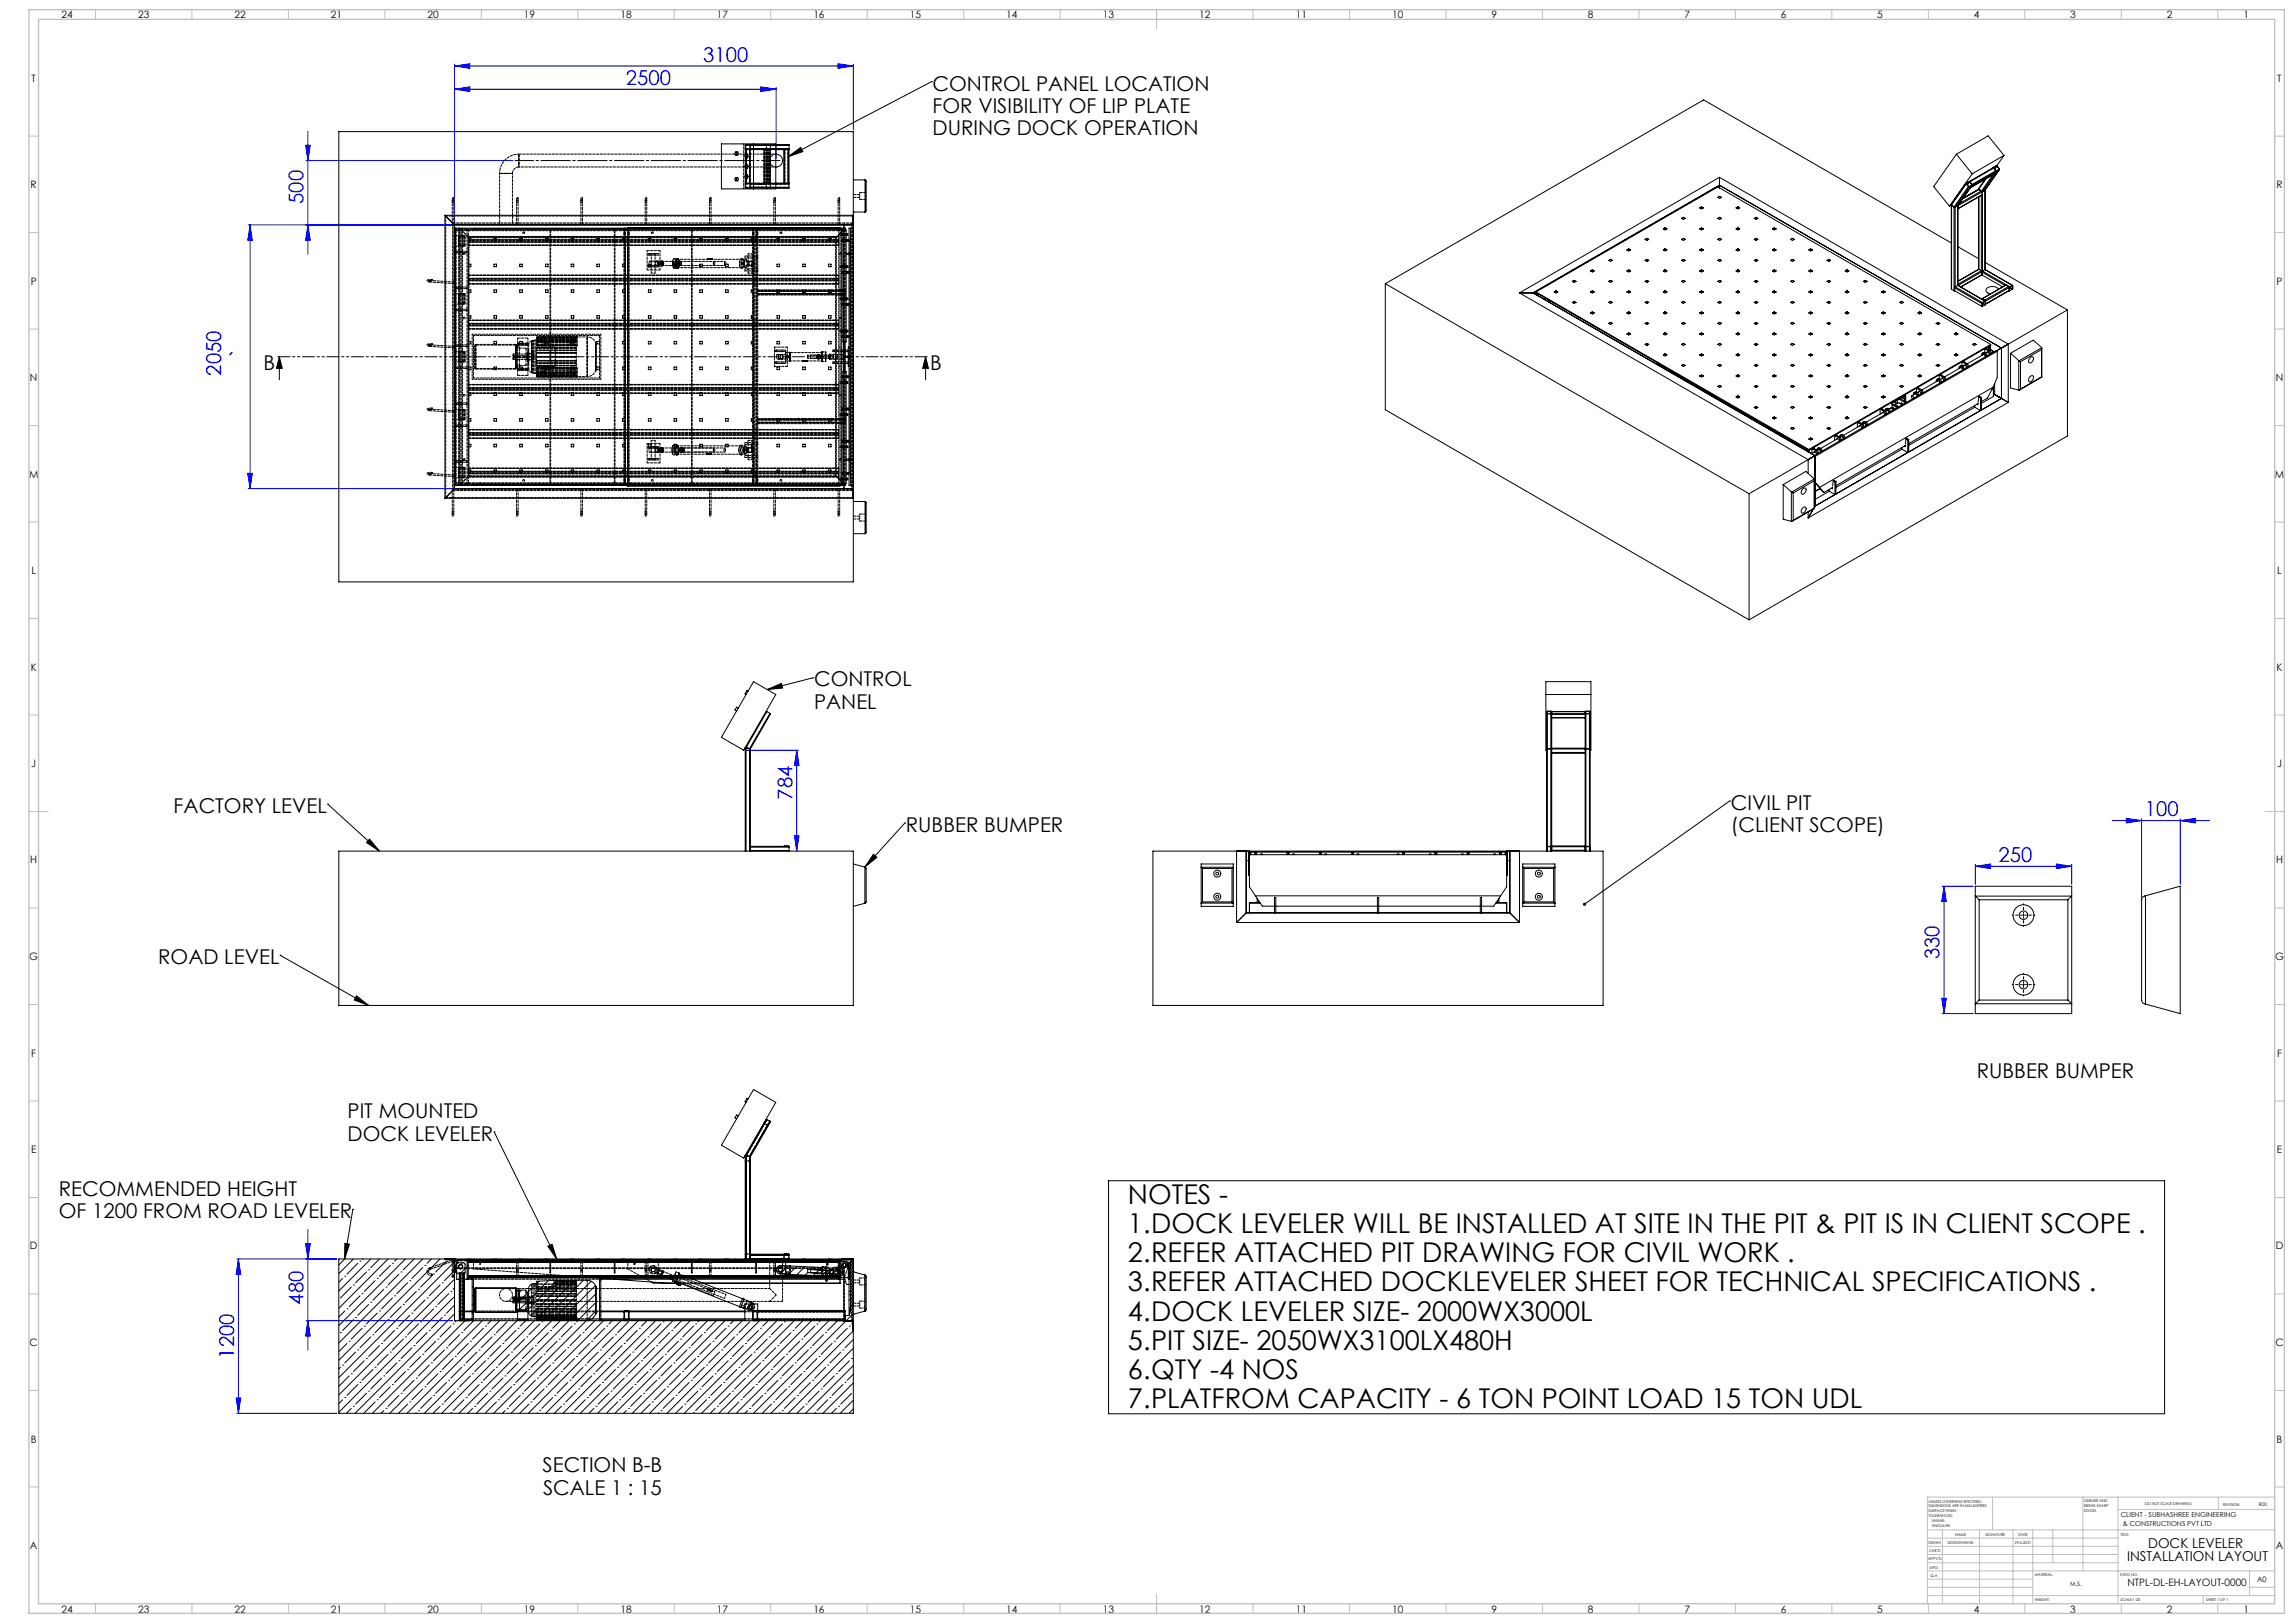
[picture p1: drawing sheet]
<svg xmlns="http://www.w3.org/2000/svg" width="1189mm" height="841mm" viewBox="0 0 1189 841" stroke-linecap="round" stroke-linejoin="round" font-family="sans-serif">
<defs><g id="words">
<g font-size="14.1">
<text x="585" y="624">NOTES -</text>
<text x="585" y="639">1.DOCK LEVELER WILL BE INSTALLED AT SITE IN THE PIT &amp; PIT IS IN CLIENT SCOPE .</text>
<text x="585" y="654">2.REFER ATTACHED PIT DRAWING FOR CIVIL WORK .</text>
<text x="585" y="669">3.REFER ATTACHED DOCKLEVELER SHEET FOR TECHNICAL SPECIFICATIONS .</text>
<text x="585" y="684">4.DOCK LEVELER SIZE- 2000WX3000L</text>
<text x="585" y="699">5.PIT SIZE- 2050WX3100LX480H</text>
<text x="585" y="715">6.QTY -4 NOS</text>
<text x="585" y="730">7.PLATFROM CAPACITY - 6 TON POINT LOAD 15 TON UDL</text>
</g>
<g font-size="10.6" fill="#00f">
<text x="365" y="32">3100</text>
<text x="324" y="44">2500</text>
<text x="157" y="106" transform="rotate(-90 157 106)">500</text>
<text x="127" y="185" transform="rotate(-90 127 185)">`</text>
<text x="115" y="195" transform="rotate(-90 115 195)">2050</text>
<text x="411" y="414" transform="rotate(-90 411 414)">784</text>
<text x="1112" y="423">100</text>
<text x="1036" y="447">250</text>
<text x="1005" y="497" transform="rotate(-90 1005 497)">330</text>
<text x="157" y="676" transform="rotate(-90 157 676)">480</text>
<text x="121" y="704" transform="rotate(-90 121 704)">1200</text>
</g>
<g font-size="10.6">
<text x="483" y="47">CONTROL PANEL LOCATION</text>
<text x="483" y="59">FOR VISIBILITY OF LIP PLATE</text>
<text x="483" y="70">DURING DOCK OPERATION</text>
<text x="137" y="192">B</text>
<text x="482" y="192">B</text>
<text x="422" y="356">CONTROL</text>
<text x="422" y="367">PANEL</text>
<text x="897" y="419">CIVIL PIT</text>
<text x="90" y="421">FACTORY LEVEL</text>
<text x="470" y="431">RUBBER BUMPER</text>
<text x="897" y="431">(CLIENT SCOPE)</text>
<text x="82" y="500">ROAD LEVEL</text>
<text x="1025" y="559">RUBBER BUMPER</text>
<text x="180" y="580">PIT MOUNTED</text>
<text x="180" y="591">DOCK LEVELER</text>
<text x="31" y="620">RECOMMENDED HEIGHT</text>
<text x="31" y="631">OF 1200 FROM ROAD LEVELER</text>
<text x="281" y="763">SECTION B-B</text>
<text x="281" y="774">SCALE 1 : 15</text>
</g>
<g font-size="7.1">
<text x="1113" y="802">DOCK LEVELER</text>
<text x="1102" y="809">INSTALLATION LAYOUT</text>
</g>
<g font-size="5.3">
<text x="32" y="10">24</text>
<text x="72" y="10">23</text>
<text x="122" y="10">22</text>
<text x="172" y="10">21</text>
<text x="222" y="10">20</text>
<text x="272" y="10">19</text>
<text x="322" y="10">18</text>
<text x="372" y="10">17</text>
<text x="422" y="10">16</text>
<text x="472" y="10">15</text>
<text x="522" y="10">14</text>
<text x="572" y="10">13</text>
<text x="622" y="10">12</text>
<text x="672" y="10">11</text>
<text x="722" y="10">10</text>
<text x="773" y="10">9</text>
<text x="823" y="10">8</text>
<text x="873" y="10">7</text>
<text x="923" y="10">6</text>
<text x="973" y="10">5</text>
<text x="1023" y="10">4</text>
<text x="1073" y="10">3</text>
<text x="1123" y="10">2</text>
<text x="1163" y="10">1</text>
<text x="16" y="42">T</text>
<text x="1180" y="42">T</text>
<text x="16" y="98">R</text>
<text x="1180" y="98">R</text>
<text x="16" y="148">P</text>
<text x="1180" y="148">P</text>
<text x="16" y="197">N</text>
<text x="1180" y="197">N</text>
<text x="15" y="247">M</text>
<text x="1179" y="247">M</text>
<text x="16" y="298">L</text>
<text x="1180" y="298">L</text>
<text x="16" y="348">K</text>
<text x="1180" y="348">K</text>
<text x="16" y="397">J</text>
<text x="1180" y="397">J</text>
<text x="16" y="447">H</text>
<text x="1180" y="447">H</text>
<text x="15" y="498">G</text>
<text x="1179" y="498">G</text>
<text x="16" y="548">F</text>
<text x="1180" y="548">F</text>
<text x="16" y="597">E</text>
<text x="1180" y="597">E</text>
<text x="16" y="647">D</text>
<text x="1180" y="647">D</text>
<text x="15" y="698">C</text>
<text x="1179" y="698">C</text>
<text x="16" y="748">B</text>
<text x="1180" y="748">B</text>
<text x="16" y="803">A</text>
<text x="1180" y="803">A</text>
<text x="1103" y="822">NTPL-DL-EH-LAYOUT-0000</text>
<text x="32" y="836">24</text>
<text x="72" y="836">23</text>
<text x="122" y="836">22</text>
<text x="172" y="836">21</text>
<text x="222" y="836">20</text>
<text x="272" y="836">19</text>
<text x="322" y="836">18</text>
<text x="372" y="836">17</text>
<text x="422" y="836">16</text>
<text x="472" y="836">15</text>
<text x="522" y="836">14</text>
<text x="572" y="836">13</text>
<text x="622" y="836">12</text>
<text x="672" y="836">11</text>
<text x="722" y="836">10</text>
<text x="773" y="836">9</text>
<text x="823" y="836">8</text>
<text x="873" y="836">7</text>
<text x="923" y="836">6</text>
<text x="973" y="836">5</text>
<text x="1023" y="836">4</text>
<text x="1073" y="836">3</text>
<text x="1123" y="836">2</text>
<text x="1163" y="836">1</text>
</g>
<text font-size="3.9" x="1170" y="820">A0</text>
<g font-size="3.5">
<text x="1099" y="786">CLIENT - SUBHASHREE ENGINEERING</text>
<text x="1100" y="791">&amp; CONSTRUCTIONS PVT LTD</text>
</g>
<text font-size="3.2" x="1073" y="822">M.S.</text>
<text font-size="2.5" x="1171" y="780">R00</text>
<g font-size="2">
<text x="1000" y="779">UNLESS OTHERWISE SPECIFIED:</text>
<text x="1080" y="778">DEBURR AND</text>
<text x="1112" y="780">DO NOT SCALE DRAWING</text>
<text x="1000" y="781">DIMENSIONS ARE IN MILLIMETERS</text>
<text x="1000" y="784">SURFACE FINISH:</text>
<text x="1080" y="781">BREAK SHARP</text>
<text x="1080" y="783">EDGES</text>
<text x="1152" y="780">REVISION</text>
<text x="1000" y="786">TOLERANCES:</text>
<text x="1001" y="789">LINEAR:</text>
<text x="1001" y="791">ANGULAR:</text>
<text x="1013" y="796">NAME</text>
<text x="1029" y="796">SIGNATURE</text>
<text x="1046" y="796">DATE</text>
<text x="1099" y="796">TITLE:</text>
<text x="1000" y="800">DRAWN</text>
<text x="1009" y="800">SIDDHESHWAR</text>
<text x="1044" y="800">29.6.2021</text>
<text x="999" y="808">APPV'D</text>
<text x="1000" y="804">CHK'D</text>
<text x="1000" y="813">MFG</text>
<text x="1001" y="817">Q.A</text>
<text x="1055" y="817">MATERIAL:</text>
<text x="1099" y="817">DWG NO.</text>
<text x="1055" y="830">WEIGHT:</text>
<text x="1099" y="830">SCALE:1:20</text>
<text x="1143" y="830">SHEET 1 OF 1</text>
</g>
</g></defs>
<g fill="none" stroke="#000" stroke-width=".52">
<path d="M483 42h.1M483 42l-74 39M409 81l6-5 1 3zM145 185l1 6h-3zM145 185v12M480 185l1 6h-3zM480 185v12M398 357l7-3 1 3zM421 351h.1M421 351l-23 6M170 417h.1M170 417l27 24"/>
<path d="M897 415h.1M897 415l-76 54M192 435l5 6-7-4zM469 426h.1M469 426l-21 23M453 443l1 1-6 5zM1048 474h1M1049 474v1M145 495h.1M145 495l46 26M185 516l6 5-7-3zM1048 510h1"/>
<path d="M1049 510v1M256 587h.1M256 587l33 65M575 612h547v121h-547zM183 627h.1M183 627l-4 25M179 644l2 1-2 7zM284 646l2-1 3 7z"/>
</g>
<g fill="none" stroke="#00f" stroke-width=".52">
<path d="M236 34l8-1v2zM236 33v83M236 34h206M434 33l8 1-8 1zM442 33v34M236 46l8-1v2zM236 46h166M394 45l8 1-8 1zM402 45v37M158 75h3l-1 8zM160 68v64M159 83h107"/>
<path d="M129 117h106M130 117l1 7h-3zM130 117v136M160 117l1 7h-3zM128 245h3l-1 8zM129 253h106M386 389h28M413 389l1 8h-2zM413 389v52M412 433h2l-1 8zM1095 425h50M1102 424l8 1-8 1z"/>
<path d="M1110 424v41M1130 425l8-1v2zM1130 424v34M1007 459h16M1008 459l1 8h-3zM1008 459v66M1024 449l8-1v2zM1024 448v10M1024 449h50M1066 448l8 1-8 1zM1074 448v10M1006 517h3l-1 8z"/>
<path d="M1007 525h16M160 637v63M123 652h52M124 652l1 8h-3zM124 652v80M158 644h3l-1 8zM159 684h76M160 684l1 8h-3zM122 724h3l-1 8zM123 732h52"/>
</g>
<path d="M1048 474h-5M1049 473v-5M1049 475v5M1050 474h5M1048 510h-5M1049 509v-5M1049 511v5M1050 510h5" fill="none" stroke="#000" stroke-width=".52" stroke-dasharray="15.2 1.3 1.3 1.3" stroke-dashoffset="14.7"/>
<path d="M267 83h137" fill="none" stroke="#000" stroke-width=".52" stroke-dasharray="15.2 1.3 1.3 1.3" stroke-dashoffset="5.6"/>
<path d="M482 185h-339" fill="none" stroke="#000" stroke-width=".52" stroke-dasharray="6.3 1.3 1.3 1.3 1.3 1.3" stroke-dashoffset="-1.2"/>
<g fill="none" stroke="#c0c0c0" stroke-width=".52">
<path d="M49 5v5M99 5v5M149 5v5M199 5v5M249 5v5M299 5v5M349 5v5M399 5v5M449 5v5M499 5v5M549 5v5M599 5v10"/>
<path d="M649 5v5M699 5v5M749 5v5M799 5v5M849 5v5M899 5v5M949 5v5M999 5v5M1049 5v5M1099 5v5M1149 5v5M15 71h5"/>
<path d="M1179 71h5M15 121h5M1179 121h5M15 171h5M1179 171h5M15 221h5M1179 221h5M15 271h5M1179 271h5M15 321h5M1179 321h5M15 371h5"/>
<path d="M1179 371h5M15 421h10M1174 421h10M15 471h5M1179 471h5M15 521h5M1179 521h5M15 571h5M1179 571h5M15 621h5M1179 621h5M15 671h5"/>
<path d="M1179 671h5M15 721h5M1179 721h5M15 771h5M1033 776v17M1080 776v38M1098 776v55M1150 776v6M1179 771h5M1179 776h-180v55M999 793h180M999 797h99"/>
<path d="M1007 793v38M1026 793v38M1043 793v38M1054 793v38M1064 793v17M1098 782h81M999 810h99M999 806h99M999 801h99M999 818h55M999 814h180M1166 814v13"/>
<path d="M49 831v5M99 831v5M149 831v5M199 831v5M249 831v5M299 831v5M349 831v5M399 831v5M449 831v5M499 831v5M549 831v5M599 826v10"/>
<path d="M649 831v5M699 831v5M749 831v5M799 831v5M849 831v5M899 831v5M949 831v5M999 827h180M999 823h55M999 831v5M1049 831v5M1099 831v5"/>
<path d="M1142 827v4M1149 831v5M1166 823h13"/>
</g>
<path d="M15 5h1169v831h-1169zM20 10h1159v821h-1159z" fill="none" stroke="#c0c0c0" stroke-width=".7"/>
<g fill="#000">
<path d="M480 185l1 6h-3zM145 185l1 6h-3z"/>
<path d="M398 357l7-3 1 3zM453 443l1 1-6 5zM192 435l5 6-7-4zM185 516l6 5-7-3zM409 81l6-5 1 3zM821 468v1h1v-1zM284 646l2-1 3 7zM179 644l2 1-2 7z"/>
</g>
<g fill="#00f">
<path d="M434 33l8 1-8 1zM236 34l8-1v2zM394 45l8 1-8 1zM236 46l8-1v2zM1066 448l8 1-8 1zM1024 449l8-1v2z"/>
<path d="M1102 424l8 1-8 1zM1130 425l8-1v2z"/>
<path d="M412 433h2l-1 8zM413 389l1 8h-2zM122 724h3l-1 8zM124 652l1 8h-3zM160 684l1 8h-3zM158 644h3l-1 8z"/>
<path d="M1006 517h3l-1 8zM1008 459l1 8h-3z"/>
<path d="M158 75h3l-1 8zM160 117l1 7h-3zM130 117l1 7h-3zM128 245h3l-1 8z"/>
</g>
<g fill="none" stroke="#000" stroke-width=".52">
<path d="M176 68h266v234h-266zM374 75h28v23h-28zM381 79h1l-1 1zM381 79h1l1 1h-1h-1M386 80h1v2a.9 .9 0 0 1-1-1 .9 .9 0 0 1 0-1zM387 80l1 1v1h-1M391 75v23M402 75h7M402 80a3 3 0 0 1 4 3 3 3 0 0 1-4 4M402 78h4M402 77h7M406 78h1"/>
<path d="M406 78v17M407 78v17M407 78h2M409 78h.1M409 78v17M409 77v1M409 75v2M1014 80l8 10M1014 80l16-10 9 11M1014 80l-12 17 8 10M381 92l1 1-1 1zM381 92h1l1 1-1 1h-1"/>
<path d="M386 85l1 1v1h-1zM386 91h1v1a.9 .9 0 0 1-1 0 .9 .9 0 0 1 0-1zM387 85l1 1v1h-1M387 91h1l-1 1v1M402 95h4M402 95h7M402 97h7M406 95h1M407 95h2M409 95h.1M409 97v1h-7M409 95v2"/>
<path d="M442 93h6M448 93l1 1v15l-1 1M448 93v17M891 92v5M891 92l150 86M891 92l-103 60M1019 95l-7 11M1019 95l1 2M1019 95h.1M1019 95l1 2 2-1M1020 97h1M1020 97l-7 10"/>
<path d="M1021 94h.1M1021 94l-2 1M1021 94l-1 2M1021 97l-8 10M1021 94l1 2M1022 97h-1M1022 96h.1M1022 96l-1 1M1022 96l-7 11M1022 90l-12 17M1022 96v1M1026 98h.1"/>
<path d="M1026 98v1M1026 98l1 1M1026 98l-9 5M1027 99h.1M1027 99l-12 7M1028 99h.1M1027 99v2M1027 99l-12 8M1028 99v41M1029 98v42M1029 98l-1 1M1029 93l-3 5"/>
<path d="M1030 92l-4 6M1033 87l-12 7M1033 87h.1M1033 90l-6 9M1033 87l2-1 1 2-1 1M1033 87l1 2M1033 87l2 2 1-1M1034 90l-12 7M1034 90h.1M1034 89h.1M1034 89h1M1034 89l-12 7"/>
<path d="M1034 89v1M1035 86h.1M1035 86l-2 1M1035 86l-1 1M1035 89l-7 10M1035 86l1 2M1035 86l-1 2M1036 88h.1M1036 88l-7 10M1039 81l-17 9M1039 81l-4 5M231 112h211"/>
<path d="M231 112l5 5M231 112v146M236 118h202M236 117h206M236 117v136M236 118v134M325 118h.1M325 118h110M435 118h.1M436 118v134M436 119h2M436 119h1"/>
<path d="M437 119h2v2M437 119v2M437 119l-1 1M437 117v1M438 119h-1zM438 119h.1M438 118v1M440 118h1v134h-1zM442 110h6M862 119h1h1M863 118l1 1M863 118l-1 1"/>
<path d="M863 118h.1M872 113h1l-1 1zM872 113h.1M881 108l1-1 1 1h-1zM881 119h1h1M882 118l-1 1M882 118l1 1M882 107h.1M882 118h.1M890 102h1h1l-1 1zM890 113h1h1l-1 1zM891 102h.1"/>
<path d="M891 113h.1M891 102h-1M891 102h1M900 108l1-1 1 1h-1zM900 119h1h1M901 118l1 1M901 118l-1 1M901 107h.1M901 118h.1M909 113h1h1l-1 1zM910 113h.1M910 113h1"/>
<path d="M920 118l1 1M920 118l-1 1h1h1M920 118h.1M920 118l-1 1M1011 106l1 44M1011 106l-1 1M1012 106l1 1M1012 106v44M1013 107h.1M1013 107v44M1013 107v42M1015 107h-2"/>
<path d="M1015 107v41M1015 107h.1M1015 108h.1M1015 106v42M1015 106v1M1015 107v1M1017 103l9-5zM1026 102v38M1027 101v39M1027 101l-12 7M243 124h1v1h-1zM243 137h1v1h-1z"/>
<path d="M256 124h1v1h-1zM256 137h1v1h-1zM269 124h2v1h-2zM269 137h2v1h-2zM283 124h1v1h-1zM283 137h1v1h-1zM296 124h1v1h-1zM296 137h1v1h-1zM309 124h2v1h-2zM309 137h2v1h-2zM323 124h1v1h-1zM323 137h1v1h-1z"/>
<path d="M336 124h1v1h-1zM336 137h1v1h-1zM349 124h2v1h-2zM349 137h2v1h-2zM363 124h1v1h-1zM363 137h1v1h-1zM376 124h1v1h-1zM376 137h1v1h-1zM389 124h2v1h-2zM389 137h2v1h-2zM403 124h1v1h-1zM403 137h1v1h-1z"/>
<path d="M416 124h1v1h-1zM416 137h1v1h-1zM429 124h2v1h-2zM429 137h2v1h-2zM436 125h3M436 124h3M436 139h2M436 138h2M436 122h2M436 121h2M437 122v2M437 125v13"/>
<path d="M437 139v2M438 138h1v1h-1M438 121h1v1h-1M438 121v1M438 138v1M439 122v2M439 125v13M439 139v2M439 132h1M439 131h1M439 124v1M439 125h1"/>
<path d="M439 124h1M441 132h1M441 131h1M441 131v1M825 140h.1M834 135l1-1 1 1h-1zM835 134h.1M843 130l1-1 1 1h-1zM844 129h.1M844 140h.1M844 140h1M844 129l1 1"/>
<path d="M853 124h1h1l-1 1zM853 135l1-1 1 1h-1zM854 124h.1M854 134h.1M854 134l-1 1M854 134v1M854 124h-1M862 130l1-1 1 1h-1zM863 129h.1M863 140h.1M872 135v-1l1 1h-1zM872 124h1l-1 1z"/>
<path d="M872 124h.1M872 134h.1M881 130l1-1 1 1h-1zM882 129h.1M882 140h.1M890 124h1h1l-1 1zM890 135l1-1 1 1h-1zM891 124h.1M891 134h.1M900 130l1-1 1 1h-1zM901 129h.1M901 140h.1"/>
<path d="M909 124h1h1l-1 1zM909 135l1-1 1 1h-1zM910 124h.1M910 134h.1M910 134l1 1M910 124h1M919 130l1-1 1 1h-1zM920 129h.1M920 140h.1M920 140h-1M920 129l-1 1M928 124h1h1l-1 1z"/>
<path d="M928 135l1-1 1 1h-1zM929 124h.1M929 134h.1M929 134l-1 1M929 124h-1M938 130v-1l1 1h-1zM938 129h.1M938 140h.1M947 135l1-1 1 1h-1zM948 134h.1M957 140h.1M1011 126l-128-74-165 95"/>
<path d="M1015 128l11 6M1025 140h1M1026 140l-11 6M1026 140h1M1029 140l14 8M1029 140h-1M1029 136l43 25M243 150h1v2h-1zM256 150h1v2h-1zM269 150h2v2h-2zM283 150h1v2h-1zM296 150h1v2h-1z"/>
<path d="M309 150h2v2h-2zM323 150h1v2h-1zM336 150h1v2h-1zM349 150h2v2h-2zM363 150h1v2h-1zM376 150h1v2h-1zM389 150h2v2h-2zM403 150h1v2h-1zM416 150h1v2h-1zM429 150h2v2h-2zM436 158h3M436 157h3"/>
<path d="M436 142h3M436 141h3M436 155h2M436 154h2M436 150h1M436 153h1M436 151h1M436 152h1M437 142v12M437 155v2M437 158v13M438 154h1v1h-1"/>
<path d="M438 154v1M439 142v12M439 155v2M439 158v13M439 141v1M439 157v1M439 158h1M439 157h1M439 142h1M439 141h1M718 147v65l189 109M718 147l189 109"/>
<path d="M788 152l149 86v7M788 152h7M795 152l146 84M795 152l96-56 146 84M796 152h.1M796 151l142 82 94-55M796 151l142 82M796 151l94-54 142 81M796 152v1M797 152h-1M797 152v1M797 152h.1"/>
<path d="M801 154v1M803 156v1M806 151h1l-1 1zM806 151h.1M815 157l1-1 1 1h-1zM815 146h1h1M816 145l-1 1M816 145l1 1M816 145h.1M816 156h.1M824 140h1h1l-1 1zM824 151h1h1l-1 1z"/>
<path d="M825 151h.1M834 157l1-1 1 1h-1zM834 146h1h1M835 145l-1 1M835 145l1 1M835 145h.1M835 156h.1M843 140h1h1l-1 1zM843 151h1h1l-1 1zM844 151h.1M844 151h1M853 157l1-1 1 1h-1z"/>
<path d="M853 146l1-1 1 1h-1zM854 145h.1M854 156h.1M854 156l-1 1M854 156v1M854 145l-1 1M854 145v1M862 140h1h1l-1 1zM862 151h1h1l-1 1zM863 151h.1M872 157v-1l1 1h-1zM872 146h1"/>
<path d="M872 145v1M872 145l1 1M872 145h.1M872 156h.1M881 140h1h1l-1 1zM881 151h1h1l-1 1zM882 151h.1M890 157l1-1 1 1h-1zM890 146h1h1M891 145l1 1M891 145l-1 1M891 145h.1"/>
<path d="M891 156h.1M900 140h1h1l-1 1zM900 151h1h1l-1 1zM901 151h.1M909 157l1-1 1 1h-1zM910 145l1 1h-1h-1M910 145l-1 1M910 145h.1M910 156h.1M910 156l1 1M910 145l1 1M919 140h1h1l-1 1z"/>
<path d="M919 151h1h1l-1 1zM920 151h.1M920 151h-1M928 157l1-1 1 1h-1zM929 145l-1 1h1h1M929 145l1 1M929 145h.1M929 156h.1M929 156l-1 1M929 145l-1 1M938 140h1l-1 1zM938 151h1l-1 1z"/>
<path d="M938 151h.1M947 146h1h1M947 157l1-1 1 1h-1zM948 145l1 1M948 145l-1 1M948 145h.1M948 156h.1M956 140h1h1l-1 1zM956 151h1h1l-1 1zM957 151h.1M966 157l1-1 1 1h-1zM967 145l1 1h-1h-1"/>
<path d="M967 145l-1 1M967 145h.1M967 156h.1M967 156l1 1M967 145l1 1M975 151h1h1l-1 1zM976 151h.1M976 151h1M985 157l1-1 1 1h-1zM986 156l-1 1M986 156h.1M1012 150l1 1"/>
<path d="M1013 151h.1M1013 149l14 8M1013 151l14 8M1013 149v2M1013 149h.1M1013 149l15 8M1015 148l14 8M1015 148l-2 1M1015 148h.1M1015 147v1M1027 140v1M1027 140l-12 7"/>
<path d="M1027 143h.1M1027 143l-11 6M1027 159h.1M1027 142v1M1027 141v1M1027 155h.1M1027 157v2M1027 141l-12 7M1027 142l11 7M1027 159h1M1027 157l2 1M1028 155h-1"/>
<path d="M1028 157h-1M1028 140l14 9h-1M1028 140l-1 1 12 7M1028 155l1 1M1028 157l1 1M1029 156h.1M1029 156l-1 1M1029 158l-1 1M1029 158h.1M1029 156v2M1036 150l-2-1h-3a1.8 1.8 0 0 0-2 2 1.8 1.8 0 0 0 3 1M1040 148l-13 7"/>
<path d="M1040 148l-12 7M1040 148h1M1041 148v1M1041 148l-12 8M1041 151l-12 7M1041 151h.1M1041 149l-12 7M1041 149v2M1042 151h.1M1042 149v2M1042 149l1 1M1042 149h.1"/>
<path d="M1043 148v2M1043 148h.1M1043 150l-1 1M1043 148l-1 1M1043 150h.1M243 164h1v1h-1zM243 177h1v1h-1zM256 164h1v1h-1zM256 177h1v1h-1zM269 164h2v1h-2zM269 177h2v1h-2zM283 164h1v1h-1z"/>
<path d="M283 177h1v1h-1zM296 164h1v1h-1zM296 177h1v1h-1zM309 164h2v1h-2zM309 177h2v1h-2zM323 164h1v1h-1zM323 177h1v1h-1zM336 164h1v1h-1zM336 177h1v1h-1zM349 164h2v1h-2zM349 177h2v1h-2zM363 164h1v1h-1z"/>
<path d="M363 177h1v1h-1zM376 164h1v1h-1zM376 177h1v1h-1zM389 164h2v1h-2zM389 177h2v1h-2zM403 164h1v1h-1zM403 177h1v1h-1zM416 164h1v1h-1zM416 177h1v1h-1zM429 164h2v1h-2zM429 177h2v1h-2zM436 175h3"/>
<path d="M436 174h3M436 172h2M436 171h2M437 175v2h2v-2M437 172v2M437 177v4M438 177v4M438 171h1v1h-1M438 171v1M439 172v2M439 174v1M439 175h1"/>
<path d="M439 174h1M440 180v10M824 162h1h1l-1 1zM825 162h.1M834 168h1h1M835 167l1 1M835 167l-1 1M835 167h.1M843 162h1h1l-1 1zM844 173h-1M844 172l1 1-1 1-1-1M844 172l-1 1"/>
<path d="M844 173h1M844 162h.1M844 172v1M844 162h1M853 178h1h1l-1 1zM853 168l1-1 1 1h-1zM854 178l-1 1M854 178v1M854 167h.1M854 178h.1M854 167l-1 1M854 167v1"/>
<path d="M862 162h1h1l-1 1zM862 173l1 1 1-1M863 173h1M863 172l1 1M863 172l-1 1M863 162h.1M863 172v1M863 173h-1M872 178h1l-1 1zM872 168h1M872 178v1M872 167l1 1"/>
<path d="M872 167v1M872 167h.1M872 178h.1M872 178l1 1M881 162h1h1l-1 1zM881 173l1 1 1-1M882 173h-1M882 172l1 1M882 172l-1 1M882 162h.1M882 172v1M882 173h1"/>
<path d="M890 178h1h1l-1 1zM890 168h1h1M891 167l1 1M891 167l-1 1M891 167h.1M891 178h.1M891 178l-1 1M891 178l1 1M900 162h1h1l-1 1zM900 173l1 1 1-1M901 172l1 1M901 172l-1 1"/>
<path d="M901 162h.1M901 172v1M901 173h-1M901 173h1M909 178h1h1l-1 1zM910 167l1 1h-1h-1M910 178l-1 1M910 167l-1 1M910 167h.1M910 178h.1M910 178l1 1M910 167l1 1"/>
<path d="M919 162h1h1l-1 1zM920 173h-1M920 172l1 1M920 172l-1 1 1 1 1-1M920 162h.1M920 172v1M920 162h-1M920 173h1M928 178h1h1l-1 1zM929 167l1 1M929 167l-1 1h1h1M929 167h.1"/>
<path d="M929 178h.1M929 178l-1 1M929 178l1 1M929 167l-1 1M938 162h1l-1 1zM938 173v1l1-1M938 173h1M938 172l1 1M938 172v1M938 162h.1M938 173h.1M947 168h1h1"/>
<path d="M947 178h1h1l-1 1zM948 178l-1 1M948 167l1 1M948 167l-1 1M948 167h.1M948 178h.1M948 178l1 1M956 162h1h1l-1 1zM956 173l1 1 1-1M957 173h-1M957 172l1 1M957 172l-1 1"/>
<path d="M957 162h.1M957 172v1M957 173h1M966 178h1h1l-1 1zM967 167l1 1h-1h-1M967 167l-1 1M967 167h.1M967 178h.1M967 178l-1 1M967 178l1 1M967 167l1 1M975 162h1h1l-1 1z"/>
<path d="M976 162h1M976 173h1M976 172l1 1-1 1-1-1M976 172l-1 1M976 162h.1M976 172v1M976 173h-1M985 178h1h1l-1 1zM986 167l1 1M986 167l-1 1h1h1M986 178l-1 1M986 167h.1"/>
<path d="M986 178h.1M986 178l1 1M986 167l-1 1M994 162h1h1l-1 1zM995 172l1 1M995 172l-1 1 1 1 1-1M995 173h-1M995 162h-1M995 162h.1M995 172v1M995 173h1M1004 168h1"/>
<path d="M1004 178h1l-1 1zM1004 167l1 1M1004 167v1M1004 167h.1M1004 178h.1M1004 178v1M1004 178l1 1M1013 173l1 1 1-1M1014 172l1 1M1014 172l-1 1M1014 172v1M1014 173h-1"/>
<path d="M1014 173h1M1022 178h1h1l-1 1zM1023 178l-1 1M1023 178l1 1M1023 178h.1M1031 179v2M1031 179v3M1031 179v3l1-1 1 2M1032 179v3M1032 178l-94 55M1041 178v31M1041 178l-4 2"/>
<path d="M1072 161l-35 19M1072 161v65l-165 95M243 190h1v2h-1zM256 190h1v2h-1zM269 190h2v2h-2zM283 190h1v2h-1zM296 190h1v2h-1zM309 190h2v2h-2zM323 190h1v2h-1zM336 190h1v2h-1zM349 190h2v2h-2zM363 190h1v2h-1z"/>
<path d="M376 190h1v2h-1zM389 190h2v2h-2zM403 190h1v2h-1zM416 190h1v2h-1zM429 190h2v2h-2zM436 184a1.2 1.2 0 0 1 1 1 1.2 1.2 0 0 1-1 1M436 196h3M436 195h3M436 188h4M436 182h4M436 181h4M436 199h2"/>
<path d="M436 198h2M437 195v-2h2v2M437 196v2M437 199v13M437 182v2M437 186v2M437 188v5M438 182v6M438 188v5M438 198h1v1h-1M438 198v1M438 185h2"/>
<path d="M439 196v2M439 199v13M439 195v1M439 196h1M439 195h1M441 185h1M441 185h.1M859 188l78 45M859 188v1M859 188h.1M862 184l1-1 1 1h-1zM863 183h.1"/>
<path d="M872 189h1l-1 1zM872 189h.1M881 184l1-1 1 1h-1zM881 195h1h1M882 194l-1 1M882 194l1 1M882 183h.1M882 194h.1M890 189h1h1l-1 1zM891 189h.1M891 200h.1M900 184l1-1 1 1h-1z"/>
<path d="M900 195h1h1M901 194l1 1M901 194l-1 1M901 183h.1M901 194h.1M909 189h1h1l-1 1zM910 189h.1M910 200h.1M910 200h1M910 189h1M919 184l1-1 1 1h-1zM920 194l-1 1"/>
<path d="M920 194l-1 1h1h1M920 194l1 1M920 183l-1 1M920 183h.1M920 194h.1M928 189h1h1l-1 1zM929 189h.1M929 200h.1M929 200h-1M929 189h-1M938 184v-1l1 1h-1zM938 195h1"/>
<path d="M938 194l1 1M938 194v1M938 183h.1M938 194h.1M947 189h1h1l-1 1zM948 189h.1M948 200h.1M956 184l1-1 1 1h-1zM956 195h1h1M957 194l-1 1M957 194l1 1M957 183h.1"/>
<path d="M957 194h.1M966 189h1h1l-1 1zM967 189h.1M967 200h.1M967 200h1M967 189h1M975 184l1-1 1 1h-1zM976 183l1 1M976 194l1 1M976 194l1 1h-1h-1M976 194l-1 1M976 183h.1"/>
<path d="M976 194h.1M985 189h1h1l-1 1zM986 200h-1M986 189h.1M986 200h.1M986 189h-1M994 184l1-1 1 1h-1zM995 194l-1 1M995 194l1 1M995 194l-1 1h1h1M995 183l-1 1M995 183h.1"/>
<path d="M995 194h.1M1004 189h1l-1 1zM1004 198a1.1 1.1 0 0 1 1-2 1.1 1.1 0 0 1 1 2M1004 197l1-1 1 2M1004 198l1-1v2M1004 189h.1M1005 197l-9 5M1005 194v2M1006 195h1M1006 196h1v1M1006 194v1M1006 194l2 1"/>
<path d="M1007 196l-1 1M1007 195l1 2M1008 195l1 2M1008 195h-1M1013 184l1-1 1 1h-1zM1014 183h.1M1015 191a1 1 0 0 1 1-1 1 1 0 0 1 1 1h1M1016 190h1l1 1M1016 191h1v1M1016 190l-8 5M1017 188v2M1017 188l2 1"/>
<path d="M1018 190l1-1v2M1018 187l-1 1M1018 187l1 1M1018 189l-1 1M1019 189l1 1M1019 188l1 2M1019 188v1M1027 184a1 1 0 0 1 1-1 1 1 0 0 1 1 1v1M1027 183h2l1 1M1028 184l1 1M1028 184l-8 5M1029 181v2"/>
<path d="M1029 181l2 1M1030 183l1 1M1030 181v-1l-1 1M1030 181h-1M1030 181h1M1030 182l-1 1M1031 182l1 1M1031 181l1 2M1031 181v1M1032 181h.1M1033 182h1M1034 199v5l-1 1"/>
<path d="M1035 182l-94 54M1035 182v14l-2 5M1037 180v26l-96 56M1037 180l-2 2M1042 183l4 4M1042 183v18l4 1M1046 187h.1M1046 187v15M1046 187h1M1047 187v15M1052 195a1.2 1.2 0 0 1 2 0 1.2 1.2 0 0 1-1 2 1.2 1.2 0 0 1-1 1 1.2 1.2 0 0 1 0-2zM1052 185a1.2 1.2 0 0 1 2 0 1.2 1.2 0 0 1-1 2 1.2 1.2 0 0 1-2 1 1.2 1.2 0 0 1 1-2z"/>
<path d="M1058 195h.1M1058 195l-11 7M1058 180l-4-4-12 7M1058 180v1l-11 6M1058 180l-12 7M1058 180v15M243 204h1v1h-1zM243 217h1v1h-1zM256 204h1v1h-1zM256 217h1v1h-1zM269 204h2v1h-2zM269 217h2v1h-2z"/>
<path d="M283 204h1v1h-1zM283 217h1v1h-1zM296 204h1v1h-1zM296 217h1v1h-1zM309 204h2v1h-2zM309 217h2v1h-2zM323 204h1v1h-1zM323 217h1v1h-1zM336 204h1v1h-1zM336 217h1v1h-1zM349 204h2v1h-2zM349 217h2v1h-2z"/>
<path d="M363 204h1v1h-1zM363 217h1v1h-1zM376 204h1v1h-1zM376 217h1v1h-1zM389 204h2v1h-2zM389 217h2v1h-2zM403 204h1v1h-1zM403 217h1v1h-1zM416 204h1v1h-1zM416 217h1v1h-1zM429 204h2v1h-2zM429 217h2v1h-2z"/>
<path d="M436 212h3M436 215h2M436 214h2M436 217h1M436 220h1M436 218h1M436 219h1M437 212v2M437 215v13M438 214h1v1h-1M438 214v1M439 212v2"/>
<path d="M439 215v13M439 212h.1M439 212h1M890 200h1h1l-1 1zM900 206l1-1 1 1h-1zM901 205h.1M909 200h1h1l-1 1zM909 211h1h1l-1 1zM910 211h1M910 211h.1M919 217l1-1 1 1h-1zM919 206l1-1 1 1h-1z"/>
<path d="M920 216l-1 1M920 205h.1M920 216h.1M920 205l-1 1M928 200h1h1l-1 1zM928 211h1h1l-1 1zM929 211h.1M929 211h-1M938 206v-1l1 1h-1zM938 217v-1l1 1h-1zM938 205h.1M938 216h.1"/>
<path d="M947 200h1h1l-1 1zM947 211h1h1l-1 1zM948 211h.1M956 217l1-1 1 1h-1zM956 206l1-1 1 1h-1zM957 205h.1M957 216h.1M963 219v2M963 219l2 1M964 219h-1M964 219v-1l-1 1M964 219l1 1"/>
<path d="M965 220l1 2M965 220l1 1M965 220h.1M965 220a1.2 1.2 0 0 1 2-1 1.2 1.2 0 0 1 0 1h1M966 219h1l1 1M966 220v-1l1 2M966 200h1h1l-1 1zM966 211h1h1l-1 1zM966 219l-1 1M967 211h1M967 211h.1M974 212v3"/>
<path d="M975 212l1 1M975 206l1-1 1 1h-1zM975 214h1l1 1M976 212v-1l-1 1M976 212h-1M976 212l1 1M976 214l-9 5M976 205l1 1M976 205h.1M976 213l1 2M977 213l1 1M977 213h-1"/>
<path d="M977 213a1.2 1.2 0 0 1 2-1 1.2 1.2 0 0 1 0 2M977 212h2l1 1M978 213l1 1M978 213h-1M979 212l1-1 1 2M981 210l2 1M981 209l3 2M981 211v1M982 208l1 1M982 210a2 2 0 0 1 4 0M982 210h1l1 1M983 207v2"/>
<path d="M984 207l4 2M985 200h1h1l-1 1zM985 207l3 1M985 209h1v1M986 209v1M986 206l1 1M987 205v3M988 208v-3l-7 4v3v-1l1 1M992 205a1.1 1.1 0 0 1 1-2 1.1 1.1 0 0 1 1 2M992 206l-1-1v2M992 203h1l2 2M992 204h1l1 1"/>
<path d="M993 204l-2 1M993 201v2M994 201l1 1M994 203h1l1 1M994 201h.1M994 201l2 1M995 203h-1M995 202l1 2M996 202l1 2M996 202h-1M1024 211l3 2M1024 210v1"/>
<path d="M1024 211l-35 20M1025 209h.1M1025 209v1v-1M1025 209l-36 21M1026 206h1M1026 206l-1 2M1027 206v7M1027 206v6v1M1027 206h.1M1033 202h.1M1033 201h.1M1033 201v1"/>
<path d="M1033 201l-90 52M1033 201l-3 5-3 2M1033 201l-1 1M1033 201v4l-6 4M1033 204l8 5M1041 209l-104 59M1046 202h.1M1047 202h-1M243 230h1v2h-1zM256 230h1v2h-1zM269 230h2v2h-2zM283 230h1v2h-1z"/>
<path d="M296 230h1v2h-1zM309 230h2v2h-2zM323 230h1v2h-1zM336 230h1v2h-1zM349 230h2v2h-2zM363 230h1v2h-1zM376 230h1v2h-1zM389 230h2v2h-2zM403 230h1v2h-1zM416 230h1v2h-1zM429 230h2v2h-2zM436 229h3"/>
<path d="M436 228h3M436 232h2M436 231h2M437 229v2M437 232v13M438 231h1v1h-1M438 231v1M439 229v2M439 232v13M439 239h1M439 238h1M439 228v1"/>
<path d="M439 229h1M439 228h1M441 239h1M441 238h1M441 238v1M929 221l1 1M929 221l-1 1 1 1 1-1M929 222h-1M929 222h1M929 221v1M937 233v1M938 233v1"/>
<path d="M938 227h1l-1 1zM938 227h.1M939 232v3M940 233l1 1M940 234h1v1M940 232v1M940 232l2 1M941 234l-2 1 1 1M941 236h.1M941 236v26M941 236l-34 20M941 236v14"/>
<path d="M941 234l1 1M942 233l1 2M942 233l-1 1M942 233a1.1 1.1 0 0 1 1-1 1.1 1.1 0 0 1 1 2M942 232h1l2 2M942 233h1l1 1M943 233h-1M947 222l1 1 1-1M948 221l-1 1M948 221l1 1M948 222h-1M948 222h1"/>
<path d="M948 221v1M951 226v2M951 226l2 1M952 228l1-1v2M952 226v-1l-1 1M952 226h-1M952 226h1M952 227l-8 5M953 227l1 1M953 226l1 2M953 226v1M953 226a1.2 1.2 0 0 1 2-1 1.2 1.2 0 0 1 1 2"/>
<path d="M954 226l1-1 1 2M954 226h1v1M955 226l-1 1M964 221l1 1M964 221l-9 5M986 233l3 2M986 232v1M986 233l-34 20M987 231h.1M987 231v1v-1M987 231l-35 21M988 227l1 1"/>
<path d="M988 227v3M989 228v7M989 228v6v1M989 228h.1M231 258h211M236 252h202M236 253h206M236 253l-5 5M243 244h1v1h-1zM256 244h1v1h-1zM269 244h2v1h-2zM283 244h1v1h-1z"/>
<path d="M296 244h1v1h-1zM309 244h2v1h-2zM323 244h1v1h-1zM325 252h.1M336 244h1v1h-1zM349 244h2v1h-2zM363 244h1v1h-1zM376 244h1v1h-1zM389 244h2v1h-2zM403 244h1v1h-1zM416 244h1v1h-1zM429 244h2v1h-2z"/>
<path d="M435 252h-110M436 246h3M436 245h3M436 249h2M436 248h2M436 250h1M436 251h2M436 251h1M437 246v2M437 249v2M437 251h1M437 252v1"/>
<path d="M438 251v1M438 251h.1M438 248h1v1h-1M438 248v1M439 249v2h-2M439 246v2M439 245v1M439 246h1M439 245h1M442 260h6M448 260l1 1v15l-1 1M448 260v17"/>
<path d="M907 256v65M924 251l4 4M924 251v18l4 1M928 255h1M928 255v15M929 255h.1M929 255v15M934 253a1.1 1.1 0 0 1 2 0 1.1 1.1 0 0 1 0 2h-1a1.2 1.2 0 0 1-1 1 1.2 1.2 0 0 1 0-2zM940 249l-11 6M940 249v14M940 248l-4-4-12 7M940 248v1"/>
<path d="M940 248l-11 7M941 250h.1M941 250l4 5M941 250l2 3M943 253l2 2M943 253l-2 2M948 255l3 1M948 254v1M948 255l-7 4M950 253h-1M950 253l-5 2M950 249v3"/>
<path d="M950 249l1 1M950 249h2M951 250v6M952 249v7h-1M952 249l-1 1M448 277h-6M929 270h-1M935 263a1.1 1.1 0 0 1 1 0 1.1 1.1 0 0 1 0 2h-1a1.2 1.2 0 0 1-1 1 1.2 1.2 0 0 1 0-2zM937 265v3M940 264l-3 4M940 263h.1M940 263l-11 7"/>
<path d="M941 262l-1 1M388 358h-1l-1 1 1 1M391 353l11 7-17 29-11-7zM801 360h24M383 367l-1-1-1 2h1M397 369h.1M397 369l-10 18M397 369l2 1M399 370l-10 18M802 370h.1M802 369v72M802 369v1"/>
<path d="M802 369v70M802 370h2M802 369h2M804 369h.1M804 369v1M804 369v70M804 370h.1M804 372h.1M804 372v16M804 372h18M804 369h18M804 370v2"/>
<path d="M804 370h18M822 370h.1M822 372h.1M822 369h.1M822 372v16M822 369v1M822 370v2M822 370h2M822 369h2M822 369v70M824 369v72M824 369v1"/>
<path d="M824 369v70M824 370h.1M387 387h-1v54M387 387v54M387 387l2 1M389 388h.1M389 388v53M389 388v51M802 388h.1M802 389l-1-36h24l-1 36M804 388h-2M804 390h.1"/>
<path d="M804 388v2M804 390v48M804 390h18M804 388h18M822 388h.1M822 390h.1M822 388v2M822 390v48M822 388h2M824 388h.1M389 439h20M389 439h.1"/>
<path d="M389 439v2M406 439h3M409 439v2M802 439v2zM802 439h.1M802 439h2M804 439h.1M804 439v2zM804 438v1M804 438h18M804 439v2M804 439h18"/>
<path d="M822 438v1M822 439v2M822 439v2zM822 439h.1M822 439h2M824 439v2zM824 439h.1M176 441h266v80h-266zM389 441h.1M389 441h20M409 441h.1M442 448l6 1"/>
<path d="M448 449l1 1v17l-1 1M448 449v19M598 441h233v80h-233zM623 449h.1M623 448h16v22h-16zM623 449v1M623 449h16M623 450v17M623 450h16M639 450v17M639 449v1M639 449h.1"/>
<path d="M641 441v37M646 441v32M646 446h2M647 454v-12h134v12M647 454h.1M648 441v1M648 443h133M648 442v1M648 442v18l6 10h7M651 442v1M651 442h.1M653 443h1"/>
<path d="M667 442v1M667 442h1M667 442h.1M668 442v1M668 442h.1M670 443h1M684 442v1M684 442h1M684 442h.1M685 442v1M685 442h.1M687 443h1"/>
<path d="M701 442v1M701 442h.1M703 443h1M724 443h1M727 442v1M727 442h1M727 442h.1M728 442v1M728 442h.1M741 443h1M744 442v1M744 442h1"/>
<path d="M744 442h.1M745 442v1M745 442h.1M758 443h.1M761 442v1M761 442h.1M774 443h1M777 442v1M777 442h1M777 442h.1M778 442v1M778 442h.1"/>
<path d="M780 442v1M780 442h1M781 442v1M781 441v19l-3 4M781 446h2M783 441v32M788 441v37M789 449h.1M789 448h17v22h-17zM789 449l1 1M789 449h17M790 450h15"/>
<path d="M790 450v17M804 441h.1M804 441h18M805 450v17M806 449l-1 1M806 449h.1M822 441h.1M1024 459h50v66h-50zM448 468l-6 2M623 468h.1M623 468h16M623 467v1"/>
<path d="M623 467h16M639 467v1M639 468h.1M641 478h147M646 473h137M646 473l-5 5M648 468h.1M648 468h5M648 468v5M651 464h127M652 466v2M652 467v1"/>
<path d="M653 468h-5M661 473v-8v8M661 470h53M714 473v-8h1v8M715 470h52M767 473v-8h1v8M775 468h6M776 467v1M777 466v2M778 464l-4 6h-6M781 468h.1M781 468v5"/>
<path d="M783 473l5 5M789 468h.1M789 468h17M790 467l-1 1M790 467h15M805 467l1 1M806 468h.1M1024 464h.1M1024 464l2 2M1024 464h50M1026 466v52M1026 466h46"/>
<path d="M1072 466v52M1074 464l-2 2M1074 464h.1M1112 464l-1 1-1 1v52l1 2h1M1112 464l18-5v66l-18-5M1112 464v56M1026 518l-2 2M1026 518h46M1072 518l2 2M1024 520h.1M1024 520h50M1074 520h.1"/>
<path d="M383 578h-1l-1 1 1 1M388 569h-1l-1 2h1M391 565l11 6-17 29-11-7zM397 580h.1M387 599h-1v53M387 599v53M387 599h2M389 599h.1M389 599v53M389 599v51M397 580l-10 19M397 580l2 1"/>
<path d="M399 581l-10 18M176 652h266v80h-266zM179 652l-3 3M183 652l-7 8M185 655l-5 5M187 653h.1M188 652h.1M190 659l-6 6M191 658h.1M192 652l-16 17M197 652l-5 5M201 652l-25 26"/>
<path d="M202 656l-5 5M203 655h.1M206 652l-1 1M208 659h.1M210 652l-34 35M215 652l-6 6M219 652l-43 44M219 657l-5 5M220 656h.1M224 652l-3 3M228 652l-52 53M231 652l4 1 1 4"/>
<path d="M231 653l-5 6M233 652l-1 1M233 652h.1M236 652v32h206M236 659h.1M236 652v1h200M236 656l1-2h3l1 1v5h-5v-6l-60 60M237 660v3h1M238 656l-8 8M238 660v24M238 657h1M238 660v20"/>
<path d="M239 655l-1 1M239 653h-2v2M240 654l-1 1M240 660v24M241 660v24M241 657l-2 3v24M242 652l-1 1M242 653v10M243 656h-1M243 653v10M243 653h42M243 654h42"/>
<path d="M246 652v1M255 652v1M260 652l-1 1M269 652l-1 1M273 652l-1 1M282 652l-1 1M285 654h.1M285 653v7v-7M285 653h33M285 654h33M286 652v1M295 652v1"/>
<path d="M300 652l-1 1M309 652l-1 1M313 652v1M318 653l-33 1M318 654h1M318 653v7l1-7M319 653h39M319 654h39M322 652v1M327 652l-1 1M336 652l-1 1M340 652v1"/>
<path d="M349 652v1M354 652l-1 1M358 653v7l1-7M359 656l-1 1M359 653h33M359 654h33M363 652l-1 1M367 652v1M376 652v1M381 652l-1 1M389 652h.1M389 650h20"/>
<path d="M389 650h.1M389 650v2M389 652h20M390 652l-1 1M392 653v7v-7M392 655h.1M392 653h43M392 654h10M392 653h10M394 652v1M401 653h.1M402 653v8h1h2l2-1"/>
<path d="M403 652l-1 1M404 656l-2 2M406 658h.1M406 650h3M407 653v3M407 654h28M407 653h28M407 656h-2a2.2 2.2 0 0 0-3 2 2.2 2.2 0 0 0 2 2M407 656l19 1M408 652l-1 1M408 653h.1M409 656l-5 4"/>
<path d="M409 652h.1M409 650v2M413 656l-4 4M417 652l-1 1M417 656l-4 5M419 659l-2 2M419 659l9 1v2l-2-1M420 658h.1M420 658v1l10 1M421 652v1M421 657l-1 1M426 657l-4 4"/>
<path d="M426 657h.1M426 656v1M426 656h.1M426 656h1M427 656h.1M427 656l-1 1M427 656l1 1M428 657h.1M428 657v1M429 658l-3 3M430 660h.1M430 658h.1"/>
<path d="M430 658h-11v1M430 660h2M430 658h3a2.2 2.2 0 0 1 4 0 2.2 2.2 0 0 1-1 3 2.2 2.2 0 0 1-3 0l-3-1M430 658h2M430 652v1M432 658h.1M432 660h.1M432 658v2M434 657l-3 3M435 652l-1 1M435 654h.1M435 653v4"/>
<path d="M435 658v2M436 652v2h3v2M437 659l-2 2M439 656h-1M439 656a1.7 1.7 0 0 0-2-2 1.7 1.7 0 0 0-1 2v1M439 656h1M440 657h-8v1M440 656h.1M440 654h1l-1 27zM440 656v7M440 655h-1M441 655l-1 1"/>
<path d="M441 660l-1 1M442 659l6 2M442 652l-2 2M178 662l-2 2M179 679l-3 3M179 661h.1M180 678h.1M182 667l-6 6M183 666h.1M187 671l-6 6M188 670h.1M191 676l-6 6"/>
<path d="M192 675h.1M194 664l-5 5M196 662h.1M197 679h.1M199 668l-6 6M200 667h.1M203 673l-5 5M205 671h.1M207 660l-6 6M208 677l-6 6M209 676h.1M211 665l-5 5"/>
<path d="M212 664h.1M216 669l-6 6M217 668h.1M220 674l-5 5M221 673h.1M224 661l-6 6M225 678l-6 6M225 660h.1M226 677h.1M228 666l-6 5M229 665h.1M233 670l-6 6"/>
<path d="M234 669h.1M236 663l-60 60M236 672l-60 60M236 667l-1 1M236 676l-5 4M238 679v1M238 679h.1M238 660h.1M238 674h.1M238 669h.1M238 680h.1M238 680v3"/>
<path d="M241 667h-1M241 671h-1M241 680h4M241 663h4M241 679h4M243 662h2M243 661h159M245 661v23M245 662v1M245 671v1M245 680v1M245 667h.1"/>
<path d="M245 675v1M246 670h.1M246 675h.1M246 679h.1M246 661v1M247 668v12M247 668h20M247 680h20M249 667v1M250 680h.1M251 661l-1 1M254 667l-1 1"/>
<path d="M255 680h-1M255 661v1M258 667v1M259 680h.1M260 661l-1 1M263 667l-1 1M264 680h-1M264 661v1M266 673v1M266 675h.1M266 672v1M266 674v1"/>
<path d="M266 673h.1M266 675h7M266 672h.1M266 672h6v1h-6zM266 674h.1M266 673h2M267 672l-1 1M267 673v1M267 673h.1M267 674h.1M267 667v1M267 668l1 1"/>
<path d="M267 668v4M267 675v5M268 678l-1 2M268 675v3M268 669v3M268 669h1M268 678h1M268 674h.1M268 673h.1M268 673v1M268 679v1M268 679h6"/>
<path d="M268 680v4M268 680h6M268 674h-2M269 661l-1 1M269 679h.1M269 669h-1l-1-2h-21v12M269 669h4v1h1v3h-5zM269 679v-5h5v4h-1v1M270 669l-1 1M271 672l-3 3M272 672h1M273 672h.1"/>
<path d="M273 675h.1M273 675h3M273 672h3M273 661v1M273 679h.1M274 670l-4 3M274 679v1M274 680v4M274 672h.1M274 671h.1M274 677h.1M274 677v4l1 1h2"/>
<path d="M274 675h.1M274 675v1M276 672h.1M276 675h.1M277 665h-2l-1 2v4M277 665h1v-1l26-1 3 1 2 2M277 665h.1M278 661l-1 1M279 664l-5 5M282 661v1M284 664l-15 15h-1l-1 1h-21v-1M287 661l-1 1"/>
<path d="M289 664l-15 14M291 661v1M293 664l-18 18M296 661l-1 1M298 664l-20 19M300 661v1M302 663l-20 21M305 661l-1 1M306 664l-20 20M309 666l-18 18M309 666v1M309 671l-14 13"/>
<path d="M309 675l-9 9M309 679l-5 5M309 667v14M309 661v1M311 668v1M311 663v1M311 672v1M311 677h.1M311 662h112M311 661v23M311 680h12M311 663h37"/>
<path d="M311 679h12M311 662h113M318 663l33 2M323 680v4h1M323 680l1-1h2v1M324 680v4M324 680h2M326 680l-1 4M326 679h60M326 680v4h-1M326 680h60M338 664l1 1h12"/>
<path d="M346 662l3 1M349 664h1M349 662v2zM350 664h1M351 665l2 1M351 664l2 1M351 664v1M351 665h2M351 665h.1M351 662l-1 2M351 662h.1M351 662v2"/>
<path d="M353 665v1M353 665l30 12M353 665h.1M357 662l28 11M364 665h71M383 677h1M384 677l2 1M385 673h1M385 673l-2 4M386 673l-2 4M386 673l4 2M386 678h.1"/>
<path d="M386 677v1M387 674l3 1M387 674v2zM388 678v1M388 677h.1M388 679h1M388 679h.1M390 675v1M390 675l1 1M390 675h.1M390 678h.1M390 677v1"/>
<path d="M390 679h.1M390 680l1 4M390 680h2M391 679l-1 1M392 679l1 1M392 680v4M393 679h.1M393 680v-4h-7v8M393 680h45M393 680v4M404 660h3M406 661h17"/>
<path d="M407 660h1M407 660h.1M408 660h.1M408 660v-1h1v1M408 660h1M409 660h.1M409 660l14 1M423 661v1M423 662h.1M423 662h1M424 662h1M424 662v-1h1v1"/>
<path d="M424 662h.1M425 662h.1M425 662h10M425 662h7M426 661h.1M426 661h-1v1M428 661h4M428 663v1l1-1M432 661v1h2M433 662h-8M435 663v-2v4h-71M435 661h.1"/>
<path d="M435 662h5M437 663v16M438 680h.1M438 662l-1 1h-78M438 662l1 4h1M438 679h.1M438 679v1M438 679v1v3M438 679h-48v5M438 679v5M441 673l-1 1M441 669h-1"/>
<path d="M442 676h-1l-1 6h-2M448 661h1v18h-1M448 661v18M448 679l-6 2M176 691h.1M180 696l-4 4M181 695h.1M183 684l-5 5M184 683h.1M185 700h.1M188 688l-6 6M189 687h.1"/>
<path d="M192 693l-5 5M193 692h.1M196 680l-6 6M197 697l-6 6M198 696h.1M200 685l-6 6M201 684h.1M205 689l-6 6M206 688h.1M209 694l-6 6M210 693h.1M212 682l-5 5"/>
<path d="M214 698l-6 6M214 680h.1M215 697h.1M217 686l-6 6M218 685h.1M221 691l-5 5M222 689h.1M226 695l-6 6M227 694h.1M229 683l-5 5M230 700l-5 5M230 682h.1"/>
<path d="M231 698h.1M234 687l-6 6M235 686h.1M236 681l-52 51M237 684l-1 1M238 692l-5 5M238 682v1M238 683l1 1M239 684h.1M239 684h6M239 691h.1M241 680h-1"/>
<path d="M241 683h4M241 684l-48 48M243 684h.1M243 696l-6 6M244 695h.1M248 700h.1M250 684l-48 48M251 688l-6 6M252 687h.1M254 684l-1 2M255 693l-6 5M256 692h.1"/>
<path d="M259 684l-48 48M260 697l-6 6M261 696h.1M263 685l-6 6M267 689l-5 6M268 684l-48 48M268 684h.1M268 684h6M269 688h.1M272 694l-6 6M272 684l-2 3M273 693h.1"/>
<path d="M274 684h.1M276 698l-5 6M277 682h.1M277 684l-48 48M277 697h.1M279 684h.1M280 686l-6 6M281 685h.1M282 684h14M284 691l-5 5M285 689h.1M286 684l-48 48"/>
<path d="M289 695l-6 6M290 694h.1M290 684l-4 4M293 700l-5 5M294 698h.1M295 684l-48 48M297 687l-6 6M298 686h.1M299 684h.1M299 684v1M301 692l-6 5M302 691h.1"/>
<path d="M304 684l-48 48M306 696l-6 6M307 695h.1M308 684l-5 5M309 681a5 5 0 0 1-5 3h-26v-2h-1M311 684v-22h-66v22l-5 5M311 700h.1M311 681v1M311 684h12M311 683h12M313 684l-48 48M313 688l-5 6"/>
<path d="M315 687h.1M317 684l-1 2M318 693l-6 5M319 692h.1M322 684l-48 48M322 697l-5 6M324 696h.1M324 682l-1 1M324 683h2M324 684h2M326 685l-6 6M326 684h60"/>
<path d="M326 680h.1M326 683h60M330 689l-5 6M331 684l-48 48M331 688h.1M335 694l-6 6M335 684l-3 3M336 693h.1M339 698l-5 6M340 684l-48 48M340 697h.1M343 686l-6 6"/>
<path d="M344 685h.1M347 691l-6 5M348 689h.1M349 684l-48 48M352 695l-6 6M353 694h.1M353 684l-4 4M356 700l-6 5M357 698h.1M358 684l-48 48M359 687l-5 6M361 686h.1"/>
<path d="M362 684v1M364 692l-6 5M365 691h.1M367 684l-48 48M368 696l-5 6M370 695h.1M371 684l-5 5M374 700h.1M376 684l-48 48M376 688l-5 6M377 687h.1M380 684l-1 2"/>
<path d="M381 693l-6 5M382 692h.1M385 684l-48 48M385 697l-5 6M386 696h.1M389 685l-6 6M390 684h1M390 684h.1M390 683h.1M390 683h2M391 684h1M393 684h.1"/>
<path d="M393 684h-1M393 684h44M393 681h-1M393 689l-6 6M394 684l-48 48M394 688h.1M398 694l-6 6M398 684l-3 3M399 693h.1M402 698l-6 6M403 684l-48 48M403 697h.1"/>
<path d="M405 686l-5 6M407 685h.1M410 691l-6 5M411 689h.1M412 684l-48 48M414 695l-5 6M416 694h.1M416 684l-4 4M419 700l-6 5M420 698h.1M421 684l-48 48M422 687l-5 6"/>
<path d="M423 686h.1M425 684v1M427 692l-6 5M428 691h.1M430 684l-48 48M431 696l-5 6M432 695h.1M433 684h.1M433 684h4M434 684l-5 5M437 700h.1M437 684l5 1v4"/>
<path d="M437 684h.1M438 683l-1 1M439 688l-5 6M440 687h.1M442 686v-1l-1 1M442 681l-51 51M442 690l-42 42M442 699l-33 33M442 694l-4 4M176 708v1M178 707h.1M181 713l-5 5"/>
<path d="M182 712h.1M184 701l-5 5M185 717l-5 6M187 716h.1M189 705l-6 6M190 704h.1M193 710l-5 5M194 708h.1M198 714l-6 6M199 713h.1M201 702l-5 5M202 719l-5 5"/>
<path d="M202 701h.1M203 717h.1M206 706l-6 6M207 705h.1M210 711l-5 5M211 710h.1M215 715l-6 6M216 714h.1M218 703l-6 5M219 720l-5 5M219 702h.1M220 719h.1"/>
<path d="M222 707l-5 6M224 706h.1M227 712l-6 5M228 711h.1M231 716l-5 6M233 715h.1M235 704l-6 6M236 703h.1M237 720h.1M239 708l-5 6M240 707h.1M244 713l-6 6"/>
<path d="M245 712h.1M247 701l-5 5M248 717l-5 6M249 716h.1M252 705l-6 6M253 704h.1M256 710l-5 5M257 708h.1M261 714l-6 6M262 713h.1M264 702l-6 5M265 719l-5 5"/>
<path d="M265 701h.1M266 717h.1M269 706l-6 6M270 705h.1M273 711l-6 5M274 710h.1M277 715l-5 6M279 714h.1M281 703l-6 5M282 702h.1M282 720l-6 5M283 719h.1"/>
<path d="M285 707l-5 6M286 706h.1M290 712l-6 5M291 711h.1M294 716l-5 6M295 715h.1M298 704l-6 6M299 703h.1M300 720h.1M302 708l-5 6M303 707h.1M307 713l-6 6"/>
<path d="M308 712h.1M310 701l-6 5M311 717l-5 6M312 716h.1M315 705l-6 6M316 704h.1M319 710l-6 5M320 708h.1M324 714l-6 6M325 713h.1M327 702l-6 5M328 701h.1"/>
<path d="M328 719l-6 5M329 717h.1M331 706l-5 6M332 705h.1M336 711l-6 5M337 710h.1M340 715l-5 6M341 714h.1M344 703l-6 5M345 702h.1M345 720l-6 5M346 719h.1"/>
<path d="M348 707l-5 6M349 706h.1M353 712l-6 5M354 711h.1M357 716l-5 6M358 715h.1M361 704l-6 6M362 703h.1M363 720h.1M365 708l-6 6M366 707h.1M370 713l-6 6"/>
<path d="M371 712h.1M373 701l-6 5M374 717l-6 6M375 716h.1M377 705l-5 6M379 704h.1M382 710l-6 5M383 708h.1M386 714l-5 6M387 713h.1M390 702l-6 5M391 701h.1"/>
<path d="M391 719l-6 5M392 717h.1M394 706l-5 6M395 705h.1M399 711l-6 5M400 710h.1M403 715l-5 6M404 714h.1M407 703l-6 5M408 702h.1M408 720l-6 5M409 719h.1"/>
<path d="M411 707l-6 6M412 706h.1M416 712l-6 5M417 711h.1M420 716l-6 6M421 715h.1M423 704l-5 6M425 703h.1M426 720h.1M428 708l-6 6M429 707h.1M432 713l-5 6"/>
<path d="M434 712h.1M436 701l-6 5M437 717l-6 6M438 716h.1M440 705l-5 6M441 704h.1M442 708l-24 24M442 717l-15 15M442 712l-3 3M178 725l-2 2M179 724h.1M182 730l-2 2"/>
<path d="M183 729h.1M190 722l-6 6M191 721h.1M194 726l-5 6M196 725h.1M199 731l-2 1M200 730h.1M207 723l-6 6M208 722h.1M211 728l-5 4M212 726h.1M216 732h-1"/>
<path d="M217 731h.1M224 724l-6 6M225 723h.1M228 729l-4 3M229 728h.1M234 732h.1M236 721l-6 5M240 725l-5 6M242 724h.1M245 730l-3 2M246 729h.1M253 722l-6 6"/>
<path d="M254 721h.1M257 726l-5 6M258 725h.1M262 731l-2 1M263 730h.1M270 723l-6 6M271 722h.1M274 728l-5 4M275 726h.1M279 732h-1M280 731h.1M286 724l-5 6"/>
<path d="M288 723h.1M291 729l-4 3M292 728h.1M297 732h.1M299 721l-6 5M303 725l-5 6M304 724h.1M308 730l-3 2M309 729h.1M316 722l-6 6M317 721h.1M320 726l-5 6"/>
<path d="M321 725h.1M325 731l-2 1M326 730h.1M332 723l-5 6M334 722h.1M337 728l-5 4M338 726h.1M341 732h.1M343 731h.1M349 724l-5 6M350 723h.1M354 729l-4 3"/>
<path d="M355 728h.1M359 732h.1M362 721l-6 5M366 725l-5 6M367 724h.1M371 730l-3 2M372 729h.1M379 722l-6 6M380 721h.1M383 726l-6 6M384 725h.1M387 731l-1 1"/>
<path d="M389 730h.1M395 723l-5 6M396 722h.1M400 728l-5 4M401 726h.1M404 732h.1M405 731h.1M412 724l-5 6M413 723h.1M417 729l-4 3M418 728h.1M422 732h.1"/>
<path d="M425 721l-6 5M429 725l-6 6M430 724h.1M434 730l-3 2M435 729h.1M441 722l-5 6M442 726l-7 6M442 730l-2 2"/>
<circle cx="631" cy="453" r="1.8"/>
<circle cx="631" cy="453" r=".7"/>
<circle cx="798" cy="453" r=".7"/>
<circle cx="798" cy="453" r="1.8"/>
<circle cx="631" cy="465" r="1.8"/>
<circle cx="631" cy="465" r=".7"/>
<circle cx="798" cy="465" r=".7"/>
<circle cx="798" cy="465" r="1.8"/>
<circle cx="1049" cy="474" r="2.2"/>
<circle cx="1049" cy="474" r="5"/>
<circle cx="1049" cy="510" r="2.2"/>
<circle cx="1049" cy="510" r="5"/>
<circle cx="239" cy="656" r="1"/>
<circle cx="239" cy="656" r="1.2"/>
<circle cx="405" cy="658" r="1"/>
<circle cx="405" cy="658" r="1.1"/>
<circle cx="435" cy="659" r="1"/>
<circle cx="438" cy="656" r="1"/>
<circle cx="438" cy="656" r=".8"/>
<circle cx="389" cy="678" r="1.2"/>
<circle cx="389" cy="678" r="1"/>
</g>
<g fill="none" stroke="#000" stroke-width=".52" stroke-dasharray="1.3 .6">
<path d="M386 75h11M386 77h11M386 78h1M386 77h1M386 75h1M387 75h-1M387 75h10M387 77h-1M387 77h10M389 77h.1M389 75h.1M389 78v-1"/>
<path d="M396 78h.1M397 78h.1M397 77v1M397 77h.1M397 75h.1M399 78h.1M399 78v-1M399 77h.1M399 75h.1M386 95h11M386 97h11M386 97h1"/>
<path d="M386 95h1M387 95h-1M387 98h10M387 95h10M387 97h-1M387 97h10M389 97h.1M389 95h.1M389 98v-1M396 95h.1M397 97v1M397 97h.1"/>
<path d="M397 95h.1M399 98v-1M399 97h.1M399 95h.1M442 93h.1M231 112h211M234 116h1M235 116h.1M238 118v1M238 119v-1M239 119l4 4M245 118v1"/>
<path d="M248 118v1M249 119v-1M285 120h.1M318 120h1M323 119h.1M323 119h1M324 118h.1M324 118l-1 1M324 119h.1M324 118v1M326 119h.1M326 119l-1-1"/>
<path d="M326 118h.1M326 119v-1M328 118h.1M328 118v1M329 118h.1M329 119v-1M339 118h.1M345 118v1M358 120h1M390 119h.1M390 119h1M390 118h.1"/>
<path d="M390 118v1M391 118l-1 1M392 120h.1M392 119h.1M392 119h1M392 119v-1M393 118h.1M393 119h.1M393 119v-1M428 118v1M428 118h.1M429 118v1"/>
<path d="M429 118h.1M435 118h.1M435 118v1M437 119h.1M437 117l1-1M438 116l-1 1M442 112h.1M442 110h.1M238 127h1M238 123v-1M238 127h.1M239 123v-1"/>
<path d="M239 128v-1M239 123h-1M240 127h.1M240 123h.1M243 123l-4-4M243 123h.1M285 125h.1M285 125v-1M285 127h.1M285 123h.1M285 124h.1M285 124v1"/>
<path d="M318 125h.1M318 125v-1M319 127h-1M319 125h-1M319 125h.1M319 123h-1M319 124h-1M319 124v1M323 123h1M323 123h.1M324 123h.1M324 124v-6"/>
<path d="M324 124v-1M325 123h1M326 123h.1M340 135h1M340 138h.1M340 135h.1M341 135h-1M341 137h.1M341 138h.1M341 136h.1M343 137v-1v1M343 137h.1"/>
<path d="M343 136h.1M343 138h1M343 138h.1M343 135h.1M344 136h.1M344 135l-1 1M344 137h.1M344 136h-1M349 139h.1M349 134h.1M350 136v1M350 137h.1"/>
<path d="M350 136h.1M350 137v-1M351 139h.1M351 134h.1M352 139h.1M352 134h.1M352 137h.1M352 136h.1M352 137v-1M352 138h.1M352 136v1M352 135h.1"/>
<path d="M358 125h.1M358 125v-1M359 127h-1M359 125h-1M359 125h.1M359 123h-1M359 124h-1M359 124v1M367 134h.1M367 134h1M368 134h.1M368 134h-1"/>
<path d="M368 134h1M369 134h.1M369 134h-1M384 137h.1M384 137h1M384 136v1M385 137h.1M385 136h-1M385 136h.1M385 137v-1M386 138h.1M386 135h.1"/>
<path d="M387 139v-1M387 135h.1M387 138h.1M388 132h.1M388 138h.1M388 135h.1M390 135h.1M390 138h.1M390 123h.1M390 123h1M391 123h-1M391 124v-6"/>
<path d="M391 124v-1M392 125h.1M392 125v-1M392 127h.1M392 123h.1M392 124h.1M392 124v1M392 123h1M393 123h.1M433 123h.1M439 132h-1M439 131h-1"/>
<path d="M440 132h.1M440 131h.1M440 125h.1M441 132h-1M441 131h-1M235 147h.1M235 146v1M238 153v-26M238 157h1M238 153v-1M238 157h.1M239 153v-1"/>
<path d="M239 158v-1M239 153h-1M240 157h.1M240 153h.1M285 145h.1M285 145v-1M285 147h.1M285 143h.1M285 144h.1M285 144v1M318 145h.1M318 145v-1"/>
<path d="M319 147h-1M319 145h-1M319 145h.1M319 143h-1M319 144h-1M319 144v1M358 145h.1M358 145v-1M359 147h-1M359 145h-1M359 145h.1M359 143h-1"/>
<path d="M359 144h-1M359 144v1M388 142h.1M392 145h.1M392 145v-1M392 147h.1M392 143h.1M392 144h.1M392 144v1M433 151h.1M433 153h.1M433 152v1"/>
<path d="M433 152h.1M433 150v1M433 150h.1M437 153h.1M437 152v1M437 150v1M437 150h.1M437 151h.1M438 150h.1M438 153h.1M438 151h.1M438 153v-1"/>
<path d="M438 150v1M438 151h-45M438 152h-45M438 152v1M235 180h.1M235 179v1M247 179h-1M268 179h-1M268 178h.1M269 180h.1M274 178h.1M277 176h-1"/>
<path d="M278 179h.1M278 177h.1M278 176h.1M278 175v1M278 175h.1M279 174h3M279 180h.1M282 179h-3M282 179h.1M283 179h-1M285 169v-1M285 168h.1"/>
<path d="M285 171h.1M285 169h.1M285 168v1M285 166h.1M287 180h.1M295 179h1M295 179h.1M296 179h.1M296 174h3M299 179h-3M309 178v-1M309 178v14v-14"/>
<path d="M309 178h.1M318 169v-1M318 168h.1M319 171h-1M319 169h-1M319 168h-1M319 168v1M319 166h-1M319 168h.1M358 169v-1M358 168h.1M359 171h-1"/>
<path d="M359 169h-1M359 168h-1M359 168v1M359 166h-1M359 168h.1M392 169v-1M392 168h.1M392 171h.1M392 169h.1M392 168v1M392 166h.1M238 183v-26"/>
<path d="M238 187h1M238 183v-1M238 187h.1M239 183v-1M239 188v-1M239 183h-1M240 187h.1M240 183h.1M246 191h1M266 186h.1M266 186v-1M266 183v1"/>
<path d="M266 185h.1M266 185v-1M266 184h.1M266 185h1M267 184h-1M267 191h1M268 185h.1M268 184h.1M268 192h.1M268 185h1M269 185l-1-1M269 189v1"/>
<path d="M273 186h.1M273 184v-1M273 183h.1M274 192h.1M274 188h.1M274 187h.1M274 185h.1M274 182h.1M274 183h.1M275 185v-8v8M275 185v8v-8M276 193h1"/>
<path d="M276 186h.1M276 183h.1M278 193h.1M278 181h.1M278 189h.1M278 189v1M278 188h.1M278 187h.1M278 185h.1M278 183h.1M278 181v1M278 180h.1"/>
<path d="M278 191h.1M278 194h.1M278 194v1M278 195h.1M279 191h3M279 190h.1M282 191h.1M282 195h-3M282 191h1M285 199h.1M286 195h.1M286 195h1"/>
<path d="M287 195h.1M287 190h.1M287 195h1M287 193h.1M288 195h.1M288 189h.1M288 180h.1M288 190v-1M288 181h.1M288 185h.1M288 183h.1M288 187h.1"/>
<path d="M288 181v1M288 182h.1M288 188h.1M288 188h11M288 182h11M288 181h11M288 185h11M288 187h11M288 183h11M288 180h11M288 189h11M288 181v-1"/>
<path d="M288 195h1M289 195h.1M289 195h1M290 195h.1M290 195h1M291 195h.1M291 193h.1M295 191h.1M295 191h1M296 191h.1M296 191h3M299 185h-11"/>
<path d="M299 187h-11M299 188h-11M299 195h-3M309 192h.1M319 199h-1M359 199h-1M392 199h.1M403 186h.1M403 184h.1M404 184h.1M404 186h.1M406 184h.1"/>
<path d="M406 186h.1M407 187h.1M407 183h.1M408 185h.1M408 184v1M408 184h.1M408 185h1M409 187h.1M409 187h1M416 187h.1M416 187h1M417 187h.1"/>
<path d="M417 187h-1M417 187h1M418 187h.1M418 187h-1M418 187h1M419 187h.1M419 187h-1M424 184h.1M424 186h.1M424 185h.1M426 185h.1M426 187h.1"/>
<path d="M426 183v-1M426 182h.1M426 183h.1M426 182v1M426 185h1M426 187h1M427 185h.1M427 185h-1M427 183h-1M427 183v-1M427 187h.1M428 187h.1"/>
<path d="M428 182h.1M430 186h.1M430 185h.1M430 184h.1M430 185v1v-2v1M430 185v-1v2v-1M432 185v-1v2v-1M432 186h.1M432 184h.1M433 186h.1M440 185h.1M441 185h-1"/>
<path d="M235 213v1M235 213h.1M238 213v-26M238 217h1M238 213v-1M238 217h.1M239 213v-1M239 218v-1M239 213h-1M240 217h.1M240 213h.1M285 202h.1"/>
<path d="M285 201h.1M285 204h.1M285 200h.1M318 202h.1M318 201h.1M319 204h-1M319 202h-1M319 202h.1M319 201h-1M319 201h.1M319 200h-1M358 202h.1"/>
<path d="M358 201h.1M359 204h-1M359 202h-1M359 202h.1M359 201h-1M359 201h.1M392 202h.1M392 201h.1M392 204h.1M392 202v-1M433 217v1M433 219v1"/>
<path d="M433 219h.1M433 217h.1M433 220v-1M437 219v1M437 219h.1M437 217h.1M438 217h.1M438 220v-1M438 219h.1M438 219v1M438 220h.1M438 218h-45"/>
<path d="M438 218v-1M438 219h-45M438 217v1M285 225h.1M285 225v-1M285 227h.1M285 223h.1M285 224h.1M285 224v1M318 225h.1M318 225v-1M319 227h-1"/>
<path d="M319 225h-1M319 225h.1M319 223h-1M319 224h-1M319 224v1M340 232h1M340 234h.1M340 232h.1M341 232h-1M341 234h.1M341 232v1M343 233v1v-2v1"/>
<path d="M343 234h.1M343 233h.1M343 233v-1M343 232h.1M343 232v1M343 234h1M344 233h.1M344 232h-1M344 234h.1M349 235h.1M349 231h.1M350 233h.1"/>
<path d="M350 236h1M350 236h.1M350 231h.1M351 236h.1M351 231h.1M351 231h-1M351 235h.1M351 233h1M351 233h.1M352 233h.1M353 234h.1M353 234h1"/>
<path d="M353 232h.1M354 233h-1M354 232h-1M358 225h.1M358 225v-1M359 227h-1M359 225h-1M359 225h.1M359 223h-1M359 224h-1M359 224v1M366 235h.1"/>
<path d="M366 235h1M367 235h-1M367 235h.1M367 235h1M368 235h.1M368 235h-1M368 235h1M369 235h.1M369 235h-1M385 233h1M386 234h.1M386 232h.1"/>
<path d="M386 233h.1M386 234l-1-1M386 233h1M387 235h.1M387 233l-1 1M387 231h.1M387 234h.1M387 232h.1M388 234h.1M388 232h.1M388 228h.1M388 238h.1"/>
<path d="M390 232h.1M390 234h.1M390 229v-89M392 225h.1M392 225v-1M392 227h.1M392 223h.1M392 224h.1M392 224v1M439 239h-1M439 238h-1M440 239h.1"/>
<path d="M440 238h.1M441 239h-1M441 238h-1M234 254h1M235 254h.1M235 247h.1M235 246v1M238 252v-1M238 243v-26M238 247h1M238 251v1M238 243v-1"/>
<path d="M238 247h.1M239 243v-1M239 248v-1M239 243h-1M239 251l4-4M240 247h.1M240 243h.1M243 247h.1M243 247l-4 4M245 251h.1M248 251h.1M249 251h.1"/>
<path d="M285 245v-1M285 245h.1M285 243h.1M285 244h.1M285 244v1M285 250h.1M285 247h.1M318 245v-1M318 245h.1M319 243h-1M319 244h-1M319 245h-1"/>
<path d="M319 244v1M319 250h-1M319 247h-1M319 245h.1M323 251h.1M323 251h1M323 247h.1M324 251v1M324 251h.1M324 251h-1M324 246l-1 1M324 247h.1"/>
<path d="M324 247h-1M324 247v-1M325 251h1M326 247h.1M326 247h-1M326 246l-1 1M326 251h.1M326 252v-1M326 247v-1M328 252h.1M328 251h.1M329 252h.1"/>
<path d="M329 251h.1M339 252h.1M345 251h.1M358 245v-1M358 245h.1M359 243h-1M359 244h-1M359 245h-1M359 244v1M359 250h-1M359 247h-1M359 245h.1"/>
<path d="M390 251h.1M390 247h.1M390 251v1M390 251h1M390 246v1M390 247h1M391 251h-1M391 247h-1M391 247l-1-1M392 245v-1M392 245h.1M392 243h.1"/>
<path d="M392 244h.1M392 244v1M392 250h.1M392 247h.1M392 251h.1M392 246v1M393 251h.1M393 252v-1M393 247h.1M393 247h-1M393 251h-1M393 247l-1-1"/>
<path d="M428 251h.1M428 252h.1M429 251h.1M429 252h.1M433 247h.1M435 252h.1M435 251h.1M437 250v1M437 251v-1M437 251h.1M437 253l1 1M438 254l-1-1"/>
<path d="M440 245h.1M442 258h.1M442 258h-211M442 260h.1M442 277h.1M387 599h-1M389 599h.1M396 582h.1M397 580h.1M398 583h.1M399 581h.1M386 601h1"/>
<path d="M389 601h.1M234 658v3M237 655h.1M243 652h.1M244 652h.1M256 652h.1M257 652h.1M268 658v3M269 652h.1M271 652h.1M283 652h.1M284 652h.1"/>
<path d="M285 653h.1M285 654h.1M296 652h.1M297 652h.1M301 658v3M309 652h.1M311 652h.1M319 653h-1M319 654h-1M323 652h.1M324 652h.1M334 658v3"/>
<path d="M335 653h.1M336 652h.1M337 652h.1M340 660l3 1M341 657a2.2 2.2 0 0 0-4-1 2.2 2.2 0 0 0 1 4M341 660h.1M342 658h.1M342 653h.1M343 659h.1M344 659l-3-2M344 659h.1M349 652h.1"/>
<path d="M350 659h.1M351 652h.1M352 660h.1M359 653h-1M359 654h-1M363 652h.1M364 652h.1M368 658v3M376 652h.1M377 652h.1M386 652h1M387 650h-1"/>
<path d="M389 652h.1M389 650h.1M389 653v-1M391 652h.1M392 653h.1M392 654h.1M401 658v3M403 652h.1M404 652h.1M404 660h.1M405 656h.1M406 650h.1"/>
<path d="M406 652h1M407 650h-1M407 656h.1M409 652h.1M409 650h.1M409 652v1M416 652h.1M417 652h.1M426 659h.1M429 652h.1M431 652h.1M434 658v3"/>
<path d="M440 655v-1M440 654v1M442 659h.1M234 661v1M235 661v-3M235 662v-1M266 672h1M267 672v1M268 661v1M269 661v-3M269 662v-1M272 672h.1"/>
<path d="M272 673v-1M278 680h.1M278 679v1M278 678h.1M278 677h.1M278 676h.1M278 674h.1M278 671v1M278 670v1M278 669h.1M278 668h.1M278 667h.1"/>
<path d="M278 665h.1M283 680h-1M283 680h.1M287 667v-4M288 665h.1M288 664h.1M288 664h11M288 665h11M288 666h11M288 666v-1M288 666h.1M295 680h.1"/>
<path d="M299 667v1M299 664h.1M299 665h.1M299 665v1M299 666h.1M299 680h.1M299 667h.1M299 680h-4M299 668h.1M299 679h.1M299 669h.1M299 678h.1"/>
<path d="M299 670h.1M299 677h.1M299 670v1M299 679v1M299 671v1M299 676h.1M299 672h.1M299 674h.1M299 664h-11M301 661v1M302 661v-3M302 662v-1"/>
<path d="M309 666v15M323 680h1M324 679h.1M325 679h1M326 680h.1M334 661v1M335 661v-3M335 662v-1M339 661h2v-2M343 660h.1M343 661h.1M343 660v1"/>
<path d="M350 664h.1M351 662h.1M351 666h.1M352 666h.1M367 668h.1M367 668v1M367 669v-1M367 669h.1M367 668l1 1M367 669h1M367 668h1M368 669v-1"/>
<path d="M368 668h.1M368 669h.1M368 668h-1M368 668v1M368 669h-1M368 661v1M368 669h1M369 669h.1M369 669h-1M369 661v-3M369 662v-1M384 677h.1"/>
<path d="M385 678h.1M388 676v1M388 677h.1M388 679h.1M390 675h.1M390 680h.1M390 677v1M390 679h1M392 679h1M392 680h1M401 661v1M402 661v-3"/>
<path d="M402 662v-1M407 660h.1M428 662v-5M432 660h.1M434 661v1M435 660v1M435 661v-3M435 662v-1M435 661v-1M438 679h-45M240 684h.1M241 684h.1"/>
<path d="M271 684h.1M272 684h.1M275 682v-17M278 682h.1M278 681h.1M278 682v-1M282 683h-3M282 682h.1M296 682h.1M299 684h.1M299 681v1M299 682h.1"/>
<path d="M299 681h.1M299 683h-3M323 683h1M323 684h1M326 684h.1M326 683h.1M338 684h.1M339 684h.1M390 683h.1M390 684h.1M390 684h1M392 684h1"/>
<path d="M392 683h1M404 684h.1M405 684h.1M435 684h.1M436 684h.1M442 681h.1"/>
</g>
<g fill="none" stroke="#000" stroke-width=".52" stroke-dasharray="1.3 .6" stroke-dashoffset=".7">
<path d="M402 75h-13M402 77h-13M402 80h-15M402 95h-13M402 97h-13M446 100v3M325 118h-1M326 119v4M392 118h-1M392 120v-2M392 119v4M393 119v4"/>
<path d="M442 112v4M442 116v-4M236 122h2M238 128h-2M239 127h1M240 123h-1M323 123v-4M324 123v-4M324 123h1M337 138h3M340 135h-3M341 137v-1v1"/>
<path d="M341 137h2M343 137v-1v1M343 136h-2M349 137v1a.9 .9 0 0 0 1 1 .9 .9 0 0 0 0-1v-3a1 1 0 0 0-1-1 1 1 0 0 0 0 2v1M351 137a.8 .8 0 0 1 1-1 .8 .8 0 0 1 0 1 .8 .8 0 0 1-1 0M351 137a1.1 1.1 0 0 0 1 1 1.1 1.1 0 0 0 1-1M351 137a1.1 1.1 0 0 1 1-2 1.1 1.1 0 0 1 1 2M351 137h1v-1l-1 1M353 137a1.1 1.1 0 0 0-1-2 1.1 1.1 0 0 0-1 2M353 137a1.1 1.1 0 0 1-1 1 1.1 1.1 0 0 1-1-1M384 134h-15M390 139v-5"/>
<path d="M390 123v-4M391 123v-4M391 123h1M393 139v-5M433 123l3-3M436 120l-3 3M440 125l1-4M236 152h2M238 158h-2M239 157h1M240 153h-1M393 152v-1"/>
<path d="M433 151v1M433 150h4M433 151h4M437 153h-4M437 152h-4M438 152v-1M438 151v1M269 180h-1M304 175h-5M236 182h2M238 188h-2M239 187h1"/>
<path d="M240 183h-1M268 190h1M274 185h1M275 185h-1M278 181l1-1M279 190l-1-1M288 195h3M299 195h5M419 187h7M419 186h9M420 186h10M423 185a1.2 1.2 0 0 0 1 1 1.2 1.2 0 0 0 1-1"/>
<path d="M425 185l-1-1a.6 .6 0 0 0 0 1h1M425 185a1.2 1.2 0 0 0-1-1 1.2 1.2 0 0 0-1 1M427 187h1M428 182h-1M428 184h-9M430 184h-10M436 188h-4M436 182h-4M436 181h-4M437 184v2M236 212h2M238 218h-2"/>
<path d="M239 217h1M240 213h-1M393 219v-1M433 218v1M433 217h4M437 219h-4M438 219v-1M438 218v1M337 234h3M340 232h-3M341 233v1v-2v1M341 234h2"/>
<path d="M343 233v1v-2v1M343 232h-2M344 234h26M350 233v-1a.9 .9 0 0 0-1-1 .9 .9 0 0 0-1 1v2a1.1 1.1 0 0 0 1 2 1.1 1.1 0 0 0 1-2v-1M352 233a1.1 1.1 0 0 0 1 1 1.1 1.1 0 0 0 1-1M352 233a1.1 1.1 0 0 1 1-1 1.1 1.1 0 0 1 1 1M353 233a.8 .8 0 0 0 1 1 1 1 0 0 0 0-2 .8 .8 0 0 0-1 1M353 233h1v1l-1-1M354 233a1.1 1.1 0 0 0-1-1 1.1 1.1 0 0 0-1 1M354 233a1.1 1.1 0 0 1-1 1 1.1 1.1 0 0 1-1-1M369 235h15M370 232h-26"/>
<path d="M390 236v-6M393 236v-6M236 242h2M238 248h-2M239 247h1M239 251v-132M240 243h-1M323 251v-4M324 251v-4M324 251h1M325 247v-124M325 247h-1"/>
<path d="M326 247v4M390 251v-4M391 251v-4M391 251h1M392 247h-1M392 252v-2M392 247v4M393 247v4M433 247l3 3M436 250l-3-3M440 245l1 3M442 254v4"/>
<path d="M442 258v-4M446 266v4M235 658v-1M239 657h198M243 652h1M256 652h1M269 652h2M283 652h1M296 652h1M309 652h2M323 652h1M336 652h1"/>
<path d="M341 660l1-2M349 652h2M352 660l-2-1M363 652h1M376 652h1M389 652h2M403 652h1M416 652h1M429 652h2M430 660v-2M436 657l2 5M437 657v6"/>
<path d="M438 657v23M439 657v-1M288 664v1M299 664v1M343 660v-1M349 662l26 11M351 665h13M371 669l-27-10M376 671l-26-11M386 677l1-1M388 679a2.2 2.2 0 0 0 3-1 2.2 2.2 0 0 0 0-2M390 678a1.1 1.1 0 0 0 0-2 1.1 1.1 0 0 0-2 1"/>
<path d="M446 674v4M446 662v4M299 682v2M438 683v2"/>
</g>
<g fill="none" stroke="#000" stroke-width=".52" stroke-dasharray="1.3 .6" stroke-dashoffset="-.1">
<path d="M387 80h-118M266 90a3 3 0 0 1 3-3M448 93v17M449 100h-3M235 116h207M238 119h198M242 120h-3M242 119h-3M243 120h192M435 119h-190M435 118h-190M442 116v138"/>
<path d="M442 102h4M446 103h3M446 101h-4M238 122v6M240 128v-6M241 122v6M242 131h-3M242 130h-3M243 123h190M324 124v-6M341 137v-1v1M341 132h-5"/>
<path d="M341 131h-5M341 138h-5M343 137v-1v1M351 137h1v-1l-1 1M352 137h1l-1-1v1M358 124h-39M358 125h-39M391 124v-6M433 123v124M435 127h-192M435 123h-192M435 125h-192"/>
<path d="M435 124h-192M223 145h-1v1h2M235 146v-30M238 152v6M240 158v-6M241 152v6M242 150h-3M242 149h-3M358 144h-39M358 145h-39M435 147h-192M435 143h-192"/>
<path d="M435 145h-192M435 144h-192M436 150h-5M436 153h-43M436 151h-43M436 152h-43M438 153v24M223 179h-1h2M242 180h-3M242 179h-3M242 161h-3M242 160h-3"/>
<path d="M247 178v13M268 179h6M268 178h6M274 179h-6M274 178h-6M274 175h-6M278 176h21M278 177h21M278 178h21M278 179h21M278 175h21M285 166v-19"/>
<path d="M299 175v20M299 177h-21M299 178h-21M299 179h-21M299 176h-21M299 175h-21M318 166v-19M319 166v-19M358 166v-19M358 168h-39M358 169h-39M359 166v-19"/>
<path d="M392 166v-19M435 171h-192M435 166h-192M435 170h-192M435 168h-192M435 169h-192M238 182v6M240 188v-6M241 182v6M242 191h-3M242 190h-3M266 186h7"/>
<path d="M267 185h5M267 191v-12v12M268 191h6M268 192h6M268 195h6M269 180v9M272 184h-5M273 180v9M273 189h-4M273 180h-4M273 183h-7M274 191h-6"/>
<path d="M276 185v-9v9M276 185v8v-8M278 191h21M278 192h21M278 193h21M278 194h21M278 195h21M278 183h21M278 187h21M278 185h21M288 180h11M288 189h11"/>
<path d="M288 185h11M288 187h11M288 183h11M291 195h8M299 185h-11M299 187h-11M299 180h-11M299 189h-11M299 190h-11M299 191h-21M299 192h-21M299 193h-21"/>
<path d="M299 195h-21M299 183h-21M299 187h-21M299 185h-21M309 192v-15M407 182h-5M407 181h-5M407 188h-5M409 185l-1-1v1h1M419 185v-1v2v-1M420 185v-1v2v-1M425 185l-1-1v1h1"/>
<path d="M428 185v-1v2v-1M430 185v-1v2v-1M435 199h-192M438 193v24M223 212h-1h2M238 212v6M240 218v-6M241 212v6M242 210h-3M242 209h-3M358 201h-39M358 202h-39"/>
<path d="M435 204h-192M435 202h-192M435 201h-192M436 217h-5M436 220h-43M436 218h-43M436 219h-43M242 221h-3M242 220h-3M242 240h-3M242 239h-3M285 223v-19"/>
<path d="M318 223v-19M319 223v-19M341 233v1v-2v1M341 238h-5M341 232h-5M341 231h-5M343 233v1v-2v1M353 233h1l-1 1v-1M353 233h1v1l-1-1M358 223v-19M358 224h-39M358 225h-39"/>
<path d="M359 223v-19M385 233h1v1l-1-1M392 223v-19M435 227h-192M435 223h-192M435 225h-192M435 224h-192M223 245h-1v1h2M235 254v-138M238 242v6M240 248v-6M241 242v6"/>
<path d="M242 251h-3M242 250h-3M243 250v-5M243 247v-124M325 251v-133M325 247v-124M358 244h-39M358 245h-39M433 247h-190M435 250h-192M435 247h-192M435 243h-192"/>
<path d="M435 245h-192M435 244h-192M435 251h-190M436 251h-198M442 254h-207M448 260v17M442 269h4M446 270h3M446 267h-4M449 266h-3M235 653h207M240 660v24"/>
<path d="M358 654h-39M407 659v-3M407 653h-5M407 654h-5M435 653h-192M435 653h-110M267 672h5M267 667v13M274 680h-6M278 678h21M278 677h21M278 676h21"/>
<path d="M278 674h21M278 672h21M278 671h21M278 669h21M278 668h21M278 667h21M278 670h21M288 666h11M288 664h11M295 680h-12M295 680h4M299 679h-21"/>
<path d="M299 678h-21M299 677h-21M299 676h-21M299 674h-21M299 671h-21M299 670h-21M299 669h-21M299 668h-21M299 667h-21M299 664h-11M299 665h-11M299 665h-21"/>
<path d="M299 672h-21M304 663v21M309 666v15M348 663h11M349 663l21 8M349 662l1-3M388 677a1.1 1.1 0 0 1 2-1 1 1 0 0 1 0 2M390 677a1 1 0 0 0-1-1 1 1 0 0 0-1 1M392 680h46M435 661h-192M435 662h-192M437 679v5"/>
<path d="M442 677h4M442 665h4M446 678h3M446 666h3M446 675h-4M446 663h-4M448 661v18M449 674h-3M449 662h-3M247 680v-13M268 684h6M274 684h-6"/>
<path d="M276 682v-17M278 682h21M278 681h21M278 680h21M278 684h21M278 683h21M299 684h-21M299 682h-21M299 681h-21M299 683h-21M304 684h7M392 683h46"/>
</g>
<g fill="none" stroke="#000" stroke-width=".52" stroke-dasharray="1.3 .6" stroke-dashoffset=".4">
<path d="M269 80a10 10 0 0 0-10 10M385 75v23M387 80v1v1M387 85v1v1M387 91v2M237 120v-1M238 119v1M238 119h1M239 119v1M239 119h-1M240 120v-1M242 120v-1"/>
<path d="M324 118h2M390 118h3M435 119v132M438 116v3M237 131v-1M238 130v1M239 130v1M240 131v-1M242 131v-1M243 127v-2M285 124h-42M285 125h-42"/>
<path d="M335 130v10M336 132v-1M336 138h.1M337 132v-1M337 138h.1M337 135v3M337 131v1M338 132v10M338 135v3M339 131v1M339 138h.1M340 138v-3"/>
<path d="M340 132v-1M340 138h.1M340 135v3M340 138h1M341 132v-1M341 138h.1M342 140v-10M386 135v3M386 138a.7 .7 0 0 0 1 1 .7 .7 0 0 0 0-1M387 135a.7 .7 0 0 0 0-1 .7 .7 0 0 0-1 1M387 138v-3M388 132v10"/>
<path d="M388 135v3M388 138v-3M390 135v3M390 138v-3M435 139v-1M435 122v-1M436 125v-1M437 124v1M437 138v1M437 121v1M437 139v-1M437 122v-1"/>
<path d="M439 139v-1M439 125v-1M439 122v-1M237 150v-1M238 149v1M239 149v1M240 150v-1M242 150v-1M285 144h-42M285 145h-42M340 142v-10M390 142v-10"/>
<path d="M403 150h-10M433 151h-40M433 152h-40M435 155v-1M436 158v-1M436 142v-1M437 157v1M437 141v1M437 154v1M437 155v-1M438 150v3M439 158v-1"/>
<path d="M439 155v-1M439 142v-1M237 180v-1M237 161v-1M238 179v1M238 160v1M239 179v1M239 160v1M240 180v-1M240 161v-1M242 180v-1M242 161v-1"/>
<path d="M276 176l-1 1M278 176h-1M282 174l1 3M285 168h-42M285 169h-42M287 180h1M295 177l1-3M311 174h-66M401 180v10M435 172v-1M436 175v-1M437 174v1"/>
<path d="M437 171v1M437 172v-1M439 175v-1M439 172v-1M237 191v-1M238 190v1M239 190v1M240 191v-1M242 191v-1M245 197v-24M269 185h5M274 184h-5"/>
<path d="M274 186h2M275 185h1M275 193h1M276 185h-1M276 183h-2M277 193h1M283 193l-1 2M288 190h-1M288 188v1M288 181h.1M296 195l-1-2M311 196v-4"/>
<path d="M311 196h-66M311 197v-24M402 182v-1M402 188h.1M403 182v-1M403 188h.1M403 181v1M403 184v2M404 184v2M405 186v-2M405 181v1M405 188h.1"/>
<path d="M406 186v-2M406 182v-1M406 188h.1M407 186v-2M407 182v-1M407 188h.1M407 184v2M408 190v-10M410 187h6M426 185v-3M426 187v-2M426 182v3"/>
<path d="M426 185v2M428 185v-3v5v-2M432 188h.1M432 182v-1M432 181v1M432 184h-2M433 184v2M433 186v-2M434 188h.1M434 182v-1M434 181v1M434 184v2"/>
<path d="M435 199v-1M436 186v-2M436 196v-1M436 188h.1M436 182v-1M437 195v1M437 198v1M437 181v1M437 188h.1M437 199v-1M438 181v1M438 188h.1"/>
<path d="M439 199v-1M439 196v-1M237 210v-1M238 209v1M239 209v1M240 210v-1M242 210v-1M243 204v-5M285 201h-42M285 202h-42M403 217h-10M433 218h-40"/>
<path d="M433 219h-40M435 215v-1M436 212h.1M437 212h.1M437 214v1M437 215v-1M438 217v2M439 215v-1M439 212h.1M237 221v-1M237 240v-1M238 220v1"/>
<path d="M238 239v1M239 220v1M239 239v1M240 221v-1M240 240v-1M242 221v-1M242 240v-1M285 224h-42M285 225h-42M335 230v10M336 238h.1M336 232v-1"/>
<path d="M337 238h.1M337 232v-1M337 232v2M337 231v1M338 228v10M338 232v2M339 238h.1M339 231v1M340 238v-10M340 234v-2M340 238h.1M340 232v-1"/>
<path d="M340 232v2M340 234h1M341 238h.1M341 232v-1M342 240v-10M386 232v2M386 234a.7 .7 0 0 0 0 1 .7 .7 0 0 0 1-1M387 232a.7 .7 0 0 0-1-1 .7 .7 0 0 0 0 1M387 234v-2M388 232v2M388 228v10M388 234v-2"/>
<path d="M389 232v2M390 238v-10M390 234v-2M391 234v-2M435 232v-1M436 229v-1M437 228v1M437 231v1M437 232v-1M439 232v-1M439 229v-1M237 251v-1"/>
<path d="M238 250v1M238 251h1M239 250v1M239 251h-1M240 251v-1M242 251v-1M242 251v-132M243 247v-2M285 244h-42M285 245h-42M326 251h-2M393 251h-3"/>
<path d="M435 249v-1M436 246v-1M437 245v1M437 248v1M437 249v-1M438 251v3M439 249v-1M439 246v-1M234 658h1h-1M235 652v1M235 657h203M245 658l73 5"/>
<path d="M268 658h1h-1M285 654h-42M301 658h1h-1M334 658h1h-1M338 658a1 1 0 0 0 1 1 1 1 0 0 0 0-2 1 1 0 0 0-1 1M340 659v1M341 657l-1 1M368 658h1h-1M401 658h1h-1M409 656v4M426 659v-3M428 655v8"/>
<path d="M433 660v1M433 658v1M434 658h1h-1M234 661h1h-1M268 661h1h-1M268 679v-10M269 674h130M282 680h-4M299 666v1M301 661h1h-1M324 679h2M334 661h1h-1"/>
<path d="M351 662l1-2M368 661h1h-1M386 678l2 1M386 680h4M388 677l1 1h1M388 677a1 1 0 0 0 1 1 1 1 0 0 0 1 0M390 678h-1l-1-1M390 679h3M399 668h-130M401 661h1h-1M407 660v-4M410 660v-4"/>
<path d="M426 661v-4M426 661v-2M429 663v-8M434 661h1h-1M435 662h-3M435 665v-12M441 671h-1M278 681v-1M282 682v1M296 683v-1M299 680v1M386 683h4"/>
<path d="M393 684h40M433 684h-40"/>
</g>
<g fill="none" stroke="#000" stroke-width=".52" stroke-dasharray="1.3 .6" stroke-dashoffset=".6">
<path d="M382 79v1M259 90v27M266 90h-7h7M269 87v-7v7M269 87h133M382 92v1v1M235 103v-1l-1 1M235 103h-1M236 118v134M237 119h2M238 118v134M239 120h-2"/>
<path d="M266 117v-27M269 103l-1-1v1M269 103h-1M302 103l-1-1v1M302 103h-1M335 103v-1l-1 1M335 103h-1M369 103l-1-1v1M369 103h-1M392 120v-2M402 103l-1-1v1M402 103h-1"/>
<path d="M435 103v-1l-1 1M435 103h-1M437 118v134M237 130h2M239 131h-2M324 123h2M340 132h-2M343 137a.7 .7 0 0 0 0 1l1-1a.7 .7 0 0 0 0-1 .7 .7 0 0 0-1-1v2M343 137a.6 .6 0 0 1 0-1 .6 .6 0 0 1 0-1l1 2a.7 .7 0 0 1-1 1v-1M343 137v1l1-1M344 136h-1M344 138h5"/>
<path d="M349 135h-5M349 139h2M350 137h1a.9 .9 0 0 0 0 1 .9 .9 0 0 0 1 0 .9 .9 0 0 0 0-1v-1a1.1 1.1 0 0 0-1-2 1 1 0 0 0 0 2l-1 1M351 137a.9 .9 0 0 0 0 1 .9 .9 0 0 0 1 0 .9 .9 0 0 0 0-1v-1a1.1 1.1 0 0 0-1-2 1 1 0 0 0 0 2v1M351 137a.9 .9 0 0 1 1-1 .9 .9 0 0 1 0 1 .9 .9 0 0 1-1 0M351 134h-2M351 137a.9 .9 0 0 1 1-1 .9 .9 0 0 1 1 1 1 1 0 0 1-2 0M367 134h-16M384 136v1M385 137v-1M386 138h1M387 135h-1"/>
<path d="M390 138h1M390 123h2M391 135h-1M391 138v-1M391 137v-2M440 125v120M237 149h2M239 150h-2M285 143v-16M318 143v-16M319 143v-16M340 142h-2"/>
<path d="M358 143v-16M359 143v-16M392 143v-16M433 151v2M438 151h-1M438 152h-1M235 179v-32M237 179h2M237 160h2M239 180h-2M239 161h-2M268 179v12"/>
<path d="M269 178h-1M277 176v17M278 176v17M278 177v2M279 180l-1 1M283 177v2M295 179v-2M311 173h-66M237 190h2M239 191h-2M246 191v-12M267 184l-1 1h1"/>
<path d="M267 185v-1M267 185h1M268 184h-1M269 192h-1M272 185v-1M274 185v-2M274 187v-2M278 189l1 1M278 190h10M278 191v2M278 180h10M278 189h10"/>
<path d="M278 181h10M278 188h10M283 193v-2M285 199v-28M287 195h1M288 180h-10M288 189h-10M288 182h-10M288 188h-10M295 191v2M311 197h-66M318 199v-28"/>
<path d="M319 199v-28M358 199v-28M359 199v-28M392 199v-28M402 185l1 1M403 184l-1 1M404 184h2M406 186h-2M407 187h2M408 184v1M408 185v-1M409 183h-2"/>
<path d="M410 183l-1-1v1M425 185a.9 .9 0 0 1-1 1 1 1 0 0 1 0-2 .9 .9 0 0 1 1 1M235 213v-33M237 209h2M239 210h-2M433 217v2M438 218h-1M438 219h-1M237 220h2M237 239h2M239 221h-2M239 240h-2"/>
<path d="M340 228h-2M340 238h-2M343 233a.7 .7 0 0 0 0 1l1-1a.7 .7 0 0 0 0-1 .7 .7 0 0 0-1 0v1M343 233a.6 .6 0 0 1 0-1l1 1a.6 .6 0 0 1 0 1 .6 .6 0 0 1-1 0v-1M343 234h1M344 233l-1-1v1M344 233v-1l-1 1M349 236h1M350 231h-1M351 235h15M352 233a1.1 1.1 0 0 0-1-2 .9 .9 0 0 0-1 0 1 1 0 0 0 0 2v1a.9 .9 0 0 0 1 1 .9 .9 0 0 0 1-1v-1M352 233a1 1 0 0 0 0-2 1 1 0 0 0-2 0 1 1 0 0 0 0 2v1a.9 .9 0 0 0 1 1 .9 .9 0 0 0 1-1v-1"/>
<path d="M353 233a.9 .9 0 0 0 1 1 1 1 0 0 0 0-2 .9 .9 0 0 0-1 1M386 234h1M386 234v-1M386 233v1M387 232h-1M389 234h2M391 232h-2M235 246v-32M237 250h2M239 251h-2M240 252v-134M285 243v-16"/>
<path d="M318 243v-16M319 243v-16M325 252v-134M326 246h-2M358 243v-16M359 243v-16M392 243v-16M392 251v-1M392 246h-2M234 267h1M268 267h1M301 267h1"/>
<path d="M334 267h1M368 267h1M401 267h1M434 267h1M389 599l10-18M235 652l-12 5M338 660h2M340 659l1-1M341 658v1M399 652v16M405 656a1.8 1.8 0 0 0-2 2 1.8 1.8 0 0 0 1 2M432 659v1"/>
<path d="M437 657l1-1M438 656l-1 1M224 660a1.2 1.2 0 0 1-2-1 1.2 1.2 0 0 1 1-1M234 662h1M234 662l1-1v1M245 663h66M245 679h66M259 671a3 3 0 0 1 5-3 3 3 0 0 1 0 6 3 3 0 0 1-5-3M268 662h1M268 662v-1l1 1M269 671v-3v6v-3M295 680l1 2"/>
<path d="M301 662h1M301 662v-1l1 1M311 662h-66M311 661h-66M334 662h1M334 662l1-1v1M351 665h13M352 665l-1 1M352 666l1-1M357 662l-5-2M368 662h1M368 662v-1l1 1"/>
<path d="M385 676l-1 1M385 678l1-1M388 677a1.1 1.1 0 0 1 1-1 1.1 1.1 0 0 1 1 1M401 662h1M401 662v-1l1 1M406 661h-4M434 662h1M434 662l1-1v1M245 683h66M278 682v-17M282 682v-2M299 684v-1"/>
<path d="M324 684h2M390 684h2"/>
</g>
<g fill="none" stroke="#000" stroke-width=".52" stroke-dasharray="1.3 .6" stroke-dashoffset=".5">
<path d="M386 78v17M387 78v17M389 78v17M396 78v17M396 78h1M406 78v17M407 78v17M409 78v17M409 75h-10M409 77h-10M396 95v-17M396 95h1"/>
<path d="M397 95v-17M398 95v-17M399 95v-17M409 95h-10M409 97h-10M234 103v1M235 116h206M235 104v-1M242 119l1 1M243 120l-1-1M268 103v1M269 104v-1"/>
<path d="M301 103v1M302 104v-1M334 103v1M335 104v-1M368 103v1M369 104v-1M401 103v1M402 104v-1M434 103v1M435 120v-1M435 104v-1M435 119v1"/>
<path d="M441 116v138M441 116h1M442 116h-1M238 127l1 1M238 123v4M239 122l-1 1M240 128l1-1M241 127v-4M241 123l-1-1M243 123h190M243 124v-4M243 124v-1"/>
<path d="M341 138h2M343 136v1M343 137v-1M344 137v-1M344 136v1M351 137a.9 .9 0 0 0 0 1 .9 .9 0 0 0 1 0 .9 .9 0 0 0 0-1v-1a.8 .8 0 0 0 0-1 .8 .8 0 0 0-1 0v2M351 139h33M385 137v-1a.9 .9 0 0 0 0-1 1 1 0 0 0-2 0 .9 .9 0 0 0 0 1v1a.8 .8 0 0 0 0 1 1 1 0 0 0 2 0v-1M386 137a.9 .9 0 0 1-1 1 .9 .9 0 0 1-1 0 .9 .9 0 0 1 0-1v-1a.8 .8 0 0 1 0-1 .8 .8 0 0 1 1 0l1 2M386 137a.9 .9 0 0 0 0 1 .9 .9 0 0 0 1 0 .9 .9 0 0 0 0-1v-1a.8 .8 0 0 0 0-1 .8 .8 0 0 0-1 0v2M386 134v-1M388 139v1"/>
<path d="M388 133v1M388 135v3M388 138v-3M388 138h2M390 134v-1M390 138v-3M390 135h-2M393 134v-1M433 123v124M238 157l1 1M238 153v4M239 152l-1 1"/>
<path d="M240 158l1-1M241 157v-4M241 153l-1-1M386 140v-1M390 140v-1M393 140v-1M393 150v-10M433 151h-40M433 152h-40M247 178l-1 1M268 179l-1-1M274 179v6"/>
<path d="M280 176v1M281 177v-1M297 176v1M298 177v-1M309 178v14M238 187l1 1M238 183v4M239 182l-1 1M240 188l1-1M241 187v-4M241 183l-1-1M246 191h1"/>
<path d="M267 191h1M268 185v-1M273 189h1M274 181h-1M274 185v-3v3M274 185v3v-3M274 185v6M278 188h10M278 187h10M278 185h10M278 183h10M278 182h10"/>
<path d="M278 180h10M280 193v1M281 194v-1M287 190l1-1M288 181l-1-1M288 185h-10M288 187h-10M288 187v1M288 183h-10M288 189h-10M288 182v1M288 188h-10"/>
<path d="M288 181h-10M297 193v1M298 194v-1M403 186h3M403 184v2M404 184v2M406 186v-2M406 184v2M406 184h-3M425 185a1 1 0 0 1-1 1 1 1 0 0 1 0-2 1 1 0 0 1 1 1M428 185v-3v5v-2M430 185v-1v1"/>
<path d="M430 185v1v-1M433 184h-1M238 217l1 1M238 213v4M239 212l-1 1M240 218l1-1M241 217v-4M241 213l-1-1M433 218h-40M433 219h-40M341 234h2M343 233v1"/>
<path d="M343 234v-1M344 234v-1M344 233v1M352 233a1 1 0 0 0 0-2 1 1 0 0 0-2 0 1 1 0 0 0 0 2v1a.8 .8 0 0 0 0 1 1 1 0 0 0 2 0v-2M383 233v1a.9 .9 0 0 0 0 1 .9 .9 0 0 0 1 0 .9 .9 0 0 0 1-1v-1a1.1 1.1 0 0 0-1-2 .8 .8 0 0 0-1 1v1M384 233a1 1 0 0 1 0-2 .9 .9 0 0 1 1 0 1 1 0 0 1 0 2v1a.8 .8 0 0 1 0 1 .8 .8 0 0 1-1 0v-2M384 231h-33M386 230v-1M386 237v-1M387 233a1 1 0 0 0 0-2 .9 .9 0 0 0-1 0 1.1 1.1 0 0 0-1 2v1a.8 .8 0 0 0 1 1 .8 .8 0 0 0 1 0v-2M388 229v1M388 236v1"/>
<path d="M388 232v2M388 234v-2M388 234h2M390 234v-2M390 232h-2M390 230v-1M390 237v-1M393 230v-1M393 237v-1M393 229v-9M238 247l1 1M238 243v4"/>
<path d="M239 242l-1 1M240 248l1-1M241 247v-4M241 243l-1-1M242 251l1-1M243 247v-124M243 250l-1 1M243 244v-1M433 247h-190M435 250v1M435 251v-1M441 254h1"/>
<path d="M441 254h-206M442 254h-1M234 266v1M235 267v-1M268 266v1M269 267v-1M301 266v1M302 267v-1M334 266v1M335 267v-1M368 266v1M369 267v-1"/>
<path d="M401 266v1M402 267v-1M434 266v1M435 267v-1M235 653h206M249 655h-1h1M329 655h-1h1M340 658h1M341 659h-1M341 659v-6M386 652v-53M387 652v-53"/>
<path d="M429 655h-1h1M429 655h-1M432 658v2M432 660h1M433 659h-1M439 656v-1M439 655v1M442 653v32M238 680h3M267 680h44M269 674v-1M274 674v-1"/>
<path d="M274 677v-6M278 666l1 1M278 665v1M299 668v1M299 669v1M299 671h.1M299 676v1M299 677v1M299 678v1M336 661h1M343 661l1-2M351 666h1"/>
<path d="M351 662l1-2M370 671l1-2M375 673l1-2M385 676l1 1M386 679h4M390 676a1.8 1.8 0 0 1 1 2 1.8 1.8 0 0 1-2 1M407 660v-1M425 662h-1M238 683h3M279 683v1M386 684h4"/>
</g>
<g fill="none" stroke="#000" stroke-width=".52" stroke-dasharray="1.3 .6" stroke-dashoffset=".2">
<path d="M389 75h10M389 77h10M402 78h-3M409 75h-20M409 77h-20M389 95h10M389 97h10M402 95h-3M409 95h-20M409 97h-20M234 104v12M235 116v-12"/>
<path d="M239 119h197M242 119h193M268 104v12M269 116v-12M301 104v12M302 116v-12M334 104v12M335 116v-12M368 104v12M369 116v-12M401 104v12M402 116v-12"/>
<path d="M434 104v12M435 116v-12M437 119v58M438 119v58M238 123v-5M238 127v-4M335 140h7M342 130h-7M384 134l-1 1v3a1.2 1.2 0 0 0 2 1 1.2 1.2 0 0 0 1-2l-1-2-1-1M393 139h-7M393 134h-7M393 133h-7"/>
<path d="M435 123v4M224 145h-3l1 1h1M235 146l-12-1M238 157v-4M243 147v-4M393 140h-7M435 143v4M224 178l-3 1h1h1M235 179h-12M243 171v-5M267 178v13v-13M275 177l-1 2"/>
<path d="M408 180h-7M435 166v5M238 187v-4M266 183v3M273 183v3M274 191l1 2M291 195h-4M309 192v-14M401 190h7M426 185v-2v4v-2M430 185v-1v2v-1M430 186h3"/>
<path d="M433 186h3M435 199v5M436 184h-3M437 193v58M438 193v58M224 211l-3 1 1 1h1M235 213l-12-1M238 217v-4M243 227v-4M335 240h7M342 230h-7M384 236l1-1v-3a1.2 1.2 0 0 0-1-1 1.2 1.2 0 0 0-1 2v2l1 1"/>
<path d="M393 230h-7M393 229h-7M393 237h-7M393 236h-7M435 223v4M224 245h-3l1 1h1M234 254v12M235 254v-7M235 246l-12-1M238 252v-5M238 247v-4M268 254v12"/>
<path d="M301 254v12M323 251v-132M324 251v-132M324 252v-7M324 251v-6M326 251v-132M334 254v12M368 254v12M390 251v-132M391 252v-7M391 251v-6M392 251v-132"/>
<path d="M401 254v12M434 254v12M435 243v4M435 251h-193M436 251h-197M235 266v-12M269 266v-12M302 266v-12M335 266v-12M369 266v-12M402 266v-12M435 266v-12"/>
<path d="M245 653v5M325 653v5M335 653h7M340 659a1.8 1.8 0 0 1-3 0 1.8 1.8 0 0 1 1-3 1.8 1.8 0 0 1 2 2M408 653h-7M409 653h-20M409 650h-20M409 652h-20M433 660a1.8 1.8 0 0 0 3 1 1.8 1.8 0 0 0 0-3 1.8 1.8 0 0 0-3 1M441 653v32M262 674h7M266 675v-3"/>
<path d="M269 668h-7M273 675v-3M274 677v-7M276 672v3M279 667v-3M399 674l3-3M399 674h7M402 671l-3-3M435 661h-3M437 684h-44"/>
</g>
<g fill="none" stroke="#000" stroke-width=".52" stroke-dasharray="1.3 .6" stroke-dashoffset=".1">
<path d="M389 75h10M389 77h10M402 75h-3M389 95h10M389 97h10M402 98h-3M435 120v130M241 131v1h-1l1-1M271 120l1 1h-1v-1M285 123v-3M318 123v-3M319 123v-3"/>
<path d="M338 120l1 1h-1v-1M343 137l1 1v-3l-1 2M350 137l-1 1v-3l1 2M358 123v-3M359 123v-3M370 137v1v-3v2M375 137l1 1v-3l-1 2M392 123v-3M405 120v1h-1l1-1M436 131v1h-1l1-1M223 146l12 1M438 151h-45"/>
<path d="M438 153h-45M223 179l12 1M241 164v1h-1l1-1M274 178h-3M279 179v-5M282 179v-5M282 179h14M282 174v5M296 179v-5M296 174v5M296 174h-14M299 174v5"/>
<path d="M311 177v-3M436 164v1h-1l1-1M245 196v-22M273 183v3M273 186h3M274 192h-3M276 183v3M276 183h-3M276 186v-3M279 195v-4M282 195v-4M282 195h14"/>
<path d="M291 195h-5M296 195v-4M296 191v4M296 191h-14M299 191v4M304 195v-20v20M407 185v-2v4v-2M409 185v-2v4v-2M410 185v2v-4v2M426 185v-2v4v-2M426 183h-16M430 185v-1v2v-1"/>
<path d="M432 185v-1v2v-1M223 213l12 1M241 204v1h-1l1-1M393 217v-64M436 204v1h-1l1-1M438 217h-45M438 219h-45M241 238v1l-1-1h1M343 233l1 1v-2l-1 1M349 233v-1v2v-1M370 233v1v-2v1M376 233v-1v2v-1"/>
<path d="M436 238v1l-1-1h1M223 246l12 1M231 258v-146M238 251v-132M271 249h1h-1M285 250v-3M318 250v-3M319 250v-3M338 249h1h-1M358 250v-3M359 250v-3M392 250v-3"/>
<path d="M405 249h-1h1M237 655v5M239 660v24M406 658a1.1 1.1 0 0 1-2 1 1.1 1.1 0 0 1 0-2 1.1 1.1 0 0 1 2 1M267 672v3M268 675v-3M273 675v-3M274 675v-3M276 675v-3M406 674v-22M428 661h-5M438 680h-45"/>
<path d="M282 683h14"/>
</g>
<g fill="none" stroke="#000" stroke-width=".52" stroke-dasharray="1.3 .6" stroke-dashoffset=".3">
<path d="M386 77l1 1M386 75h1M387 75h-1M387 78l-1-1M389 78v-1M389 75h.1M389 77v1M402 80a3 3 0 0 0-3 3 3 3 0 0 0 3 4M386 97l1 1M386 95h1M387 95h-1M387 98l-1-1"/>
<path d="M389 98v-1M389 95h.1M389 97v1M438 119v31M240 122h-2M240 128h-2M240 122h1M241 128h-1M243 137v-12M318 124h-33M318 125h-33M324 137v-12"/>
<path d="M343 135h-2M350 137l1 2M351 134l-1 2M351 139l1-2M352 136l-1-2M387 138h3M390 135h-3M390 133v-14M391 137v-12M392 124h-33M392 125h-33M393 133v-14"/>
<path d="M435 124h-43M435 125h-43M436 139h-1M436 138h-1M436 122h-1M436 121h-1M440 132v-1M240 152h1M240 158h-2M240 152h-2M241 158h-1M243 150v-12"/>
<path d="M318 144h-33M318 145h-33M324 150v-12M391 150v-12M392 144h-33M392 145h-33M393 151v-1M393 153v-1M416 150h-12M429 150h-12M435 144h-43M435 145h-43"/>
<path d="M436 155h-1M436 154h-1M438 150h-1M438 153h-1M243 177v-12M243 164v-12M268 179v-1M268 179v12M268 175v3M274 178v1M274 178v-3M278 176v1"/>
<path d="M279 180h8M282 179h14M318 168h-33M318 169h-33M324 177v-12M324 164v-12M391 177v-12M391 164v-12M392 168h-33M392 169h-33M435 180h.1M435 168h-43"/>
<path d="M435 169h-43M436 172h-1M436 171h-1M240 182h-2M240 188h-2M240 182h1M241 188h-1M243 190v-12M247 191v-12M266 184v2M268 192v-1M268 192v3"/>
<path d="M274 181v8M274 191v1M274 195v-3M278 189v-8M278 181v8M278 193v1M278 195h8M279 190h8M287 180h-8M287 190h-8M288 189v-8M296 191h-14"/>
<path d="M309 192v-14v14M311 190v-12M324 190v-12M391 190v-12M405 186h2M407 184h-2M432 188h.1M432 181h.1M432 182h.1M435 190h.1M436 199h-1M436 198h-1"/>
<path d="M440 185h.1M240 212h1M240 212h-2M240 218h-2M241 218h-1M243 217v-12M243 204v-12M318 201h-33M318 202h-33M324 217v-12M324 204v-12M391 217v-12"/>
<path d="M391 204v-12M392 201h-33M392 202h-33M393 218v-1M393 220v-1M416 217h-12M429 217h-12M435 201h-43M435 202h-43M436 215h-1M436 214h-1M438 217h-1"/>
<path d="M438 220h-1M438 219v32M243 230v-12M318 224h-33M318 225h-33M324 230v-12M343 232h-2M350 233l1 3M351 231l-1 2M351 236l1-3M352 233l-1-2M387 234h2"/>
<path d="M389 232h-2M391 230v-12M392 224h-33M392 225h-33M435 224h-43M435 225h-43M436 232h-1M436 231h-1M440 239v-1M240 242h1M240 242h-2M240 248h-2"/>
<path d="M241 248h-1M243 244v-12M248 250v1M249 251v-1M318 244h-33M318 245h-33M324 244v-12M390 251v-14M391 244v-12M392 244h-33M392 245h-33M393 251v-14"/>
<path d="M435 244h-43M435 245h-43M436 249h-1M436 248h-1M386 599l11-19M387 599l10-19M387 599h-1M389 599h.1M396 582h.1M397 580h.1M398 583h.1M399 582v-1"/>
<path d="M386 601l1 1M389 602v-1M223 657a2 2 0 0 0-2 3 2 2 0 0 0 3 1M234 654v4M235 653v1h-1l1-1M236 657h2M268 654v4M268 653l1 1h-1v-1M269 658v-4M301 654v4M301 653l1 1h-1v-1M302 658v-4"/>
<path d="M318 654h-33M325 658l13 6M334 654v4M335 653v1h-1l1-1M335 658v-4M344 659l-1 2M368 654v4M368 653l1 1h-1v-1M369 658v-4M386 652h1M387 650h-1M389 652h.1"/>
<path d="M389 650h.1M392 654h-33M401 654v4M401 653l1 1h-1v-1M402 658v-4M404 660h3M406 658a1.1 1.1 0 0 0-2-1 1 1 0 0 0 0 2 1.1 1.1 0 0 0 2-1M406 652h1M407 652h-18M407 656h-2M409 652h.1M434 654v4"/>
<path d="M435 654h-43M435 653v1h-1l1-1M435 658v-4M238 663h3M238 679h3M273 678v-8M273 675v-3M278 680h5M279 667h8M287 667l1-1M337 661h2M343 661l1-2"/>
<path d="M423 661h1M425 661h.1M425 661h-2M430 660v-2M435 662h.1M245 684h54M282 682h14"/>
</g>
<g fill="none" stroke="#000" stroke-width=".52" stroke-dasharray="1.3 .6" stroke-dashoffset=".9">
<path d="M386 75v2M386 77v-2M389 77v-2M389 75v2M397 75v2M399 77v-2M386 95v2M386 97v-2M389 97v-2M389 95v2M397 95v2M399 97v-2"/>
<path d="M234 104h1h-1M234 105h1h-1M268 104h1h-1M268 105h1h-1M301 104h1h-1M301 105h1h-1M334 104h1h-1M334 105h1h-1M368 104h1h-1M368 105h1h-1M401 104h1h-1M401 105h1h-1"/>
<path d="M434 104h1h-1M434 105h1h-1M285 125v2M285 123v1M285 127v-2M285 124v-1M318 125v2M318 123v1M319 127v-2M319 124v-1M341 137h2M343 136h-2"/>
<path d="M358 125v2M358 123v1M359 127v-2M359 124v-1M390 132h-2M392 125v2M392 123v1M392 127v-2M392 124v-1M223 145v1v-1M224 145v1v-1M285 145v2"/>
<path d="M285 143v1M285 147v-2M285 144v-1M318 145v2M318 143v1M319 147v-2M319 144v-1M358 145v2M358 143v1M359 147v-2M359 144v-1M390 142h-2"/>
<path d="M392 145v2M392 143v1M392 147v-2M392 144v-1M223 179h.1M224 178v1v-1M285 169v2M285 166v2M285 171v-2M285 168v-2M318 169v2M318 166v2"/>
<path d="M319 171v-2M319 168v-2M358 169v2M358 166v2M359 171v-2M359 168v-2M392 169v2M392 166v2M392 171v-2M392 168v-2M274 191v-2M274 181v-2"/>
<path d="M285 199v2M288 185v2M288 183v2M318 199v2M358 199v2M392 199v2M223 212v1v-1M224 211v1v-1M285 202v2M285 204v-2M285 201v-2M318 202v2"/>
<path d="M319 204v-2M319 201v-2M358 202v2M359 204v-2M359 201v-2M392 202v2M392 204v-2M392 201v-2M285 225v2M285 223v1M285 227v-2M285 224v-1"/>
<path d="M318 225v2M318 223v1M319 227v-2M319 224v-1M341 234h2M343 232h-2M358 225v2M358 223v1M359 227v-2M359 224v-1M390 228h-2M390 238h-2"/>
<path d="M392 225v2M392 223v1M392 227v-2M392 224v-1M223 245v1v-1M224 245v1v-1M285 243v1M285 245v2M285 244v-1M285 247v-2M318 243v1M318 245v2"/>
<path d="M319 244v-1M319 247v-2M324 247v-2M358 243v1M358 245v2M359 244v-1M359 247v-2M391 247v-2M392 243v1M392 245v2M392 244v-1M392 247v-2"/>
<path d="M234 266h1h-1M234 265h1h-1M268 266h1h-1M268 265h1h-1M301 266h1h-1M301 265h1h-1M334 266h1h-1M334 265h1h-1M368 266h1h-1M368 265h1h-1M401 266h1h-1M401 265h1h-1"/>
<path d="M434 266h1h-1M434 265h1h-1M389 599h-2M396 582l2 1M399 581l-2-1M387 602h2M387 601h2M387 652h2M389 650h-2M406 650v2M407 652h2M409 652v-2"/>
<path d="M435 657v1M435 658v-1M245 680h2M278 665v2M288 666v-1M299 672v2M299 674v2M343 661l1-2"/>
</g>
<g fill="none" stroke="#000" stroke-width=".52" stroke-dasharray="1.3 .6" stroke-dashoffset=".8">
<path d="M397 78h2M397 77h2M399 75h-2M397 98h2M397 97h2M399 95h-2M349 138h27M376 135h-27M385 137h1M385 139h2M386 136h-1v1M387 134h-2"/>
<path d="M280 177h1M281 176l-1-1v1M297 177h1M298 176l-1-1v1M309 177a5 5 0 0 0-5-2M268 190h1M269 180h-1M280 194h1M281 193l-1-1v1M287 193v2M287 195v-2M291 193v2"/>
<path d="M291 195v-2M297 194h1M298 193l-1-1v1M304 195a5 5 0 0 0 5-3M430 186h2M432 184h-2M349 234h27M376 232h-27M385 235h1M386 231h-1M324 247v-2M391 247v-2"/>
<path d="M223 657v1v-1M341 660l1-2M341 660h2M343 659l-1-1M389 652v-53M428 658v2M430 660v-2M432 660v-2M224 660v1v-1M288 666v-1M343 660v-1M386 677l1-1"/>
<path d="M280 683v1M281 683v1M297 683v1M298 683v1"/>
</g>
<g fill="none" stroke="#000" stroke-width=".52" stroke-dasharray="1.3 .6" stroke-dashoffset="-.2">
<path d="M387 78h9M387 95h9M349 137a1 1 0 0 0 0 2 1.1 1.1 0 0 0 1-2v-1a1.1 1.1 0 0 0-1-2 1 1 0 0 0 0 2v1M267 178h-20M267 179h-20M247 191h20M350 233v-1a1 1 0 0 0-1-1 1 1 0 0 0-1 1v2a1.1 1.1 0 0 0 1 2 1.1 1.1 0 0 0 1-2v-1M223 658l12-5M336 653v8M340 658a1.2 1.2 0 0 0-2-1 1.2 1.2 0 0 0 0 2 1.2 1.2 0 0 0 2-1M389 652v-53M406 658a1.2 1.2 0 0 0-2-1 1.2 1.2 0 0 0 0 2 1.2 1.2 0 0 0 2-1"/>
<path d="M407 660v-4M343 661l3 1M435 661a1.2 1.2 0 0 0 1-2 1.2 1.2 0 0 0-2 0 1.2 1.2 0 0 0 1 1v1M438 662l1-5M277 682v-17"/>
</g>
<g fill="none" stroke="#000" stroke-width=".52" stroke-dasharray="1.3 .6" stroke-dashoffset="1">
<path d="M388 135h2M390 138h-2M403 186h2M405 184h-2M407 184v-1v1M407 186v1v-1M430 186h2M432 184h-2M388 232h2M390 234h-2M341 660h2M343 659l-1-1"/>
<path d="M388 678h-2M423 662h2M423 661h2M425 662h-2M435 662h-2"/>
</g>
<use href="#words"/>
</svg>
